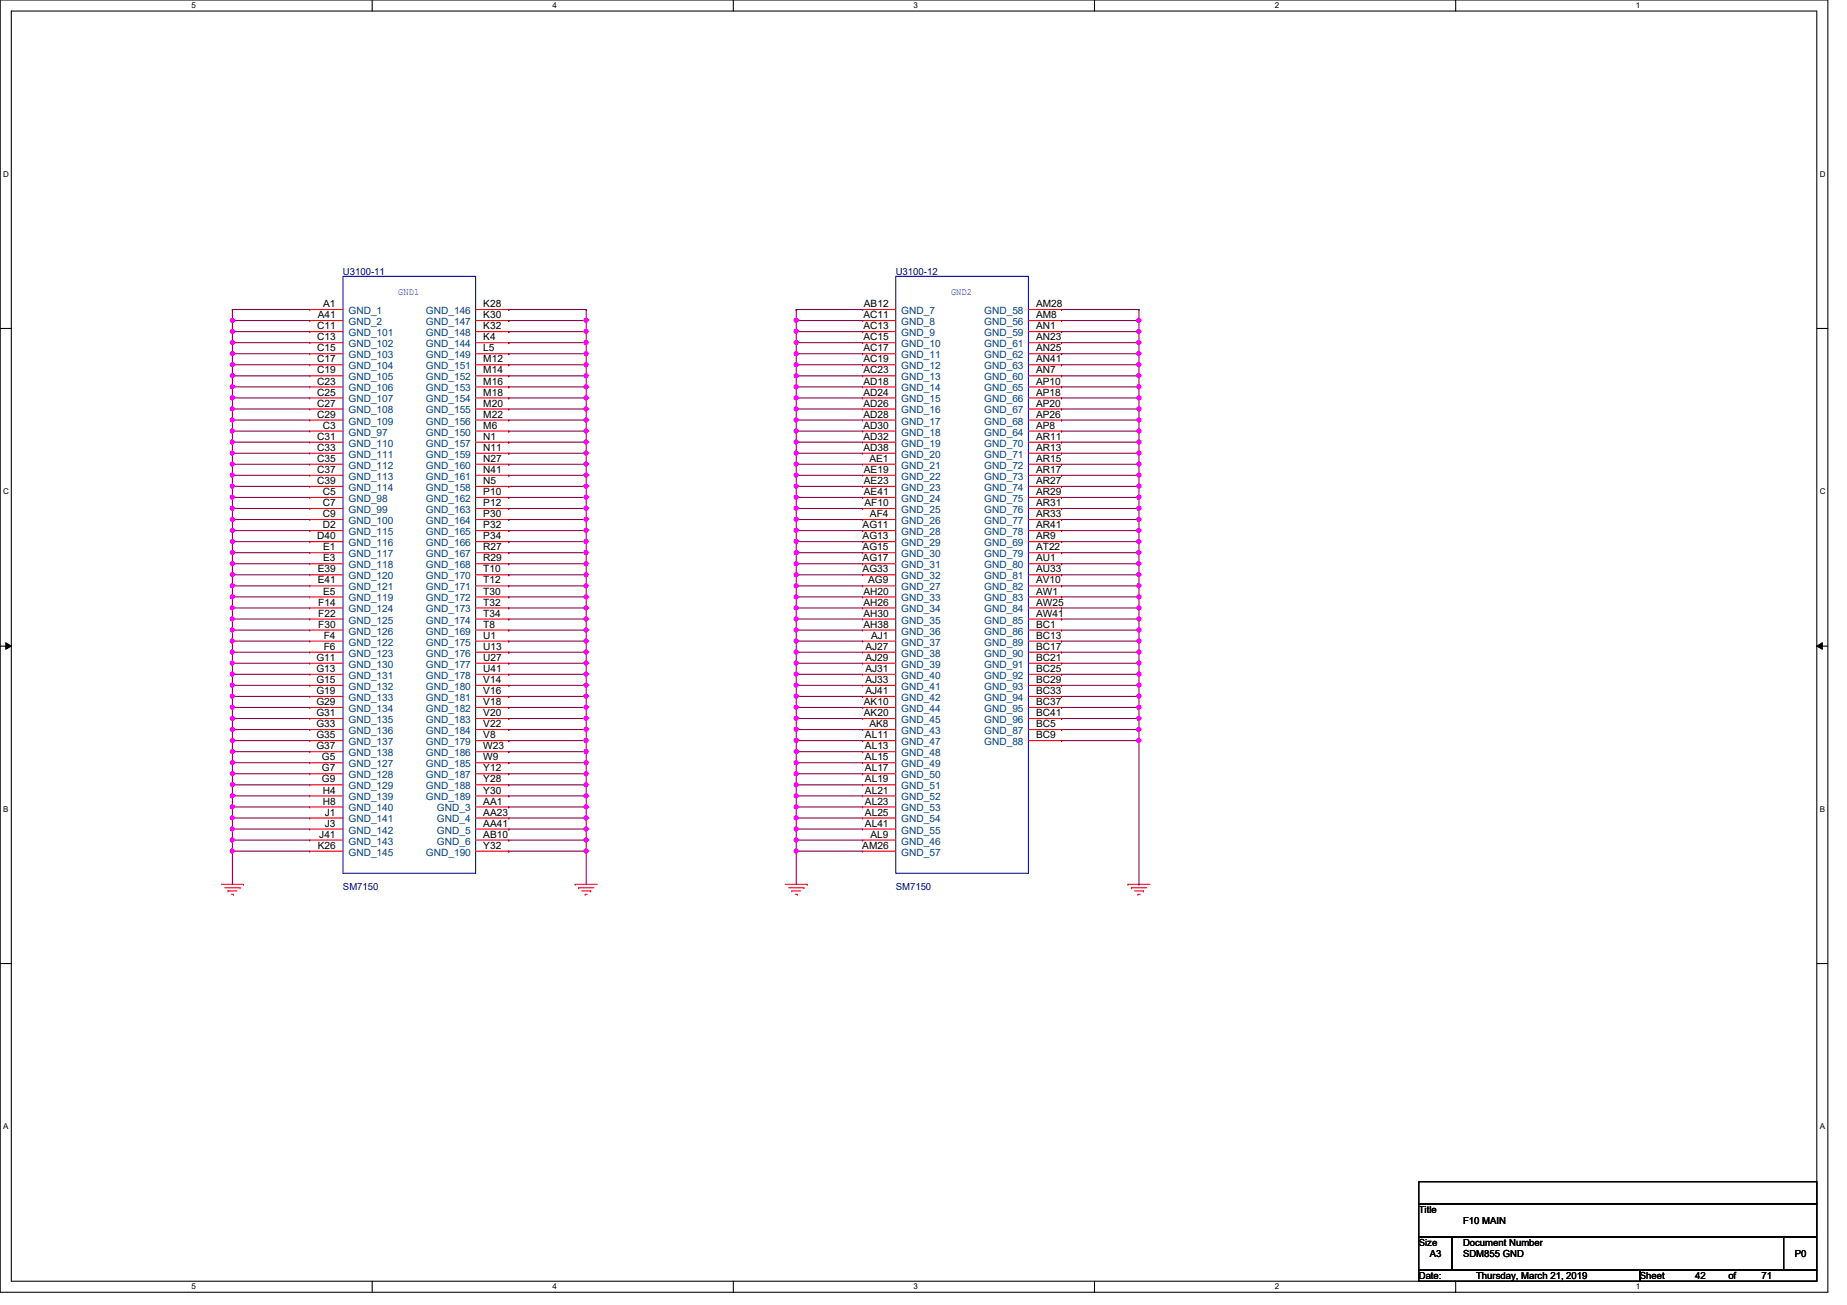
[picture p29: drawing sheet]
<svg xmlns="http://www.w3.org/2000/svg" width="297mm" height="210mm" viewBox="0 0 297 210" stroke-linecap="round" stroke-linejoin="round" font-family="sans-serif">
<defs><g id="words">
<g font-size="1.6" fill="#000080">
<text x="55.2" y="44.3">U3100-11</text>
<text x="144.1" y="44.3">U3100-12</text>
<text x="55.2" y="143.1">SM7150</text>
<text x="144.1" y="143.1">SM7150</text>
</g>
<g font-size="1.6" fill="#00f">
<text x="64" y="47.5">GND1</text>
<text x="152.9" y="47.5">GND2</text>
</g>
<g font-size="1.6">
<text x="51" y="53">C11</text>
<text x="51.1" y="51.2">A41</text>
<text x="52" y="49.4">A1</text>
<text x="77.7" y="49.4">K28</text>
<text x="77.7" y="51.2">K30</text>
<text x="77.7" y="53">K32</text>
<text x="138.9" y="51.2">AC11</text>
<text x="138.9" y="53">AC13</text>
<text x="138.9" y="49.4">AB12</text>
<text x="166.6" y="51.2">AM8</text>
<text x="166.6" y="49.4">AM28</text>
<text x="166.6" y="53">AN1</text>
<text x="51" y="54.7">C13</text>
<text x="51" y="56.5">C15</text>
<text x="51" y="58.3">C17</text>
<text x="77.7" y="54.7">K4</text>
<text x="77.7" y="56.5">L5</text>
<text x="77.7" y="58.3">M12</text>
<text x="138.9" y="54.7">AC15</text>
<text x="138.9" y="56.5">AC17</text>
<text x="138.9" y="58.3">AC19</text>
<text x="166.6" y="54.7">AN23</text>
<text x="166.6" y="56.5">AN25</text>
<text x="166.6" y="58.3">AN41</text>
<text x="51" y="60.1">C19</text>
<text x="51" y="61.8">C23</text>
<text x="51" y="63.6">C25</text>
<text x="51" y="65.4">C27</text>
<text x="77.7" y="60.1">M14</text>
<text x="77.7" y="61.8">M16</text>
<text x="77.7" y="63.6">M18</text>
<text x="77.7" y="65.4">M20</text>
<text x="138.9" y="60.1">AC23</text>
<text x="138.9" y="61.8">AD18</text>
<text x="138.9" y="63.6">AD24</text>
<text x="138.9" y="65.4">AD26</text>
<text x="166.6" y="60.1">AN7</text>
<text x="166.6" y="61.8">AP10</text>
<text x="166.6" y="63.6">AP18</text>
<text x="166.6" y="65.4">AP20</text>
<text x="51" y="67.2">C29</text>
<text x="51" y="70.7">C31</text>
<text x="51.9" y="69">C3</text>
<text x="77.7" y="69">M6</text>
<text x="77.7" y="67.2">M22</text>
<text x="77.7" y="70.7">N1</text>
<text x="138.9" y="67.2">AD28</text>
<text x="138.9" y="69">AD30</text>
<text x="138.9" y="70.7">AD32</text>
<text x="166.6" y="69">AP8</text>
<text x="166.6" y="67.2">AP26</text>
<text x="166.6" y="70.7">AR11</text>
<text x="51" y="72.5">C33</text>
<text x="51" y="74.3">C35</text>
<text x="51" y="76.1">C37</text>
<text x="51" y="77.9">C39</text>
<text x="77.7" y="77.9">N5</text>
<text x="77.7" y="72.5">N11</text>
<text x="77.7" y="74.3">N27</text>
<text x="77.7" y="76.1">N41</text>
<text x="138.9" y="72.5">AD38</text>
<text x="138.9" y="76.1">AE19</text>
<text x="138.9" y="77.9">AE23</text>
<text x="139.8" y="74.3">AE1</text>
<text x="166.6" y="72.5">AR13</text>
<text x="166.6" y="74.3">AR15</text>
<text x="166.6" y="76.1">AR17</text>
<text x="166.6" y="77.9">AR27</text>
<text x="51.9" y="79.6">C5</text>
<text x="51.9" y="81.4">C7</text>
<text x="51.9" y="83.2">C9</text>
<text x="77.7" y="79.6">P10</text>
<text x="77.7" y="81.4">P12</text>
<text x="77.7" y="83.2">P30</text>
<text x="138.9" y="79.6">AE41</text>
<text x="139" y="81.4">AF10</text>
<text x="139.9" y="83.2">AF4</text>
<text x="166.6" y="79.6">AR29</text>
<text x="166.6" y="81.4">AR31</text>
<text x="166.6" y="83.2">AR33</text>
<text x="51" y="86.7">D40</text>
<text x="51.9" y="85">D2</text>
<text x="52" y="88.5">E1</text>
<text x="77.7" y="85">P32</text>
<text x="77.7" y="86.7">P34</text>
<text x="77.7" y="88.5">R27</text>
<text x="138.7" y="85">AG11</text>
<text x="138.7" y="86.7">AG13</text>
<text x="138.7" y="88.5">AG15</text>
<text x="166.6" y="86.7">AR9</text>
<text x="166.6" y="85">AR41</text>
<text x="166.6" y="88.5">AT22</text>
<text x="51.1" y="92.1">E39</text>
<text x="51.1" y="93.9">E41</text>
<text x="52" y="90.3">E3</text>
<text x="52" y="95.6">E5</text>
<text x="77.7" y="90.3">R29</text>
<text x="77.7" y="92.1">T10</text>
<text x="77.7" y="93.9">T12</text>
<text x="77.7" y="95.6">T30</text>
<text x="138.7" y="90.3">AG17</text>
<text x="138.7" y="92.1">AG33</text>
<text x="138.9" y="95.6">AH20</text>
<text x="139.6" y="93.9">AG9</text>
<text x="166.6" y="90.3">AU1</text>
<text x="166.6" y="92.1">AU33</text>
<text x="166.6" y="93.9">AV10</text>
<text x="166.6" y="95.6">AW1</text>
<text x="51.2" y="97.4">F14</text>
<text x="51.2" y="99.2">F22</text>
<text x="51.2" y="101">F30</text>
<text x="77.7" y="101">T8</text>
<text x="77.7" y="97.4">T32</text>
<text x="77.7" y="99.2">T34</text>
<text x="138.9" y="97.4">AH26</text>
<text x="138.9" y="99.2">AH30</text>
<text x="138.9" y="101">AH38</text>
<text x="166.6" y="97.4">AW25</text>
<text x="166.6" y="99.2">AW41</text>
<text x="166.6" y="101">BC1</text>
<text x="50.9" y="106.3">G11</text>
<text x="52.1" y="102.7">F4</text>
<text x="52.1" y="104.5">F6</text>
<text x="77.7" y="102.7">U1</text>
<text x="77.7" y="104.5">U13</text>
<text x="77.7" y="106.3">U27</text>
<text x="139.2" y="104.5">AJ27</text>
<text x="139.2" y="106.3">AJ29</text>
<text x="140.1" y="102.7">AJ1</text>
<text x="166.6" y="102.7">BC13</text>
<text x="166.6" y="104.5">BC17</text>
<text x="166.6" y="106.3">BC21</text>
<text x="50.9" y="108.1">G13</text>
<text x="50.9" y="109.9">G15</text>
<text x="50.9" y="111.6">G19</text>
<text x="50.9" y="113.4">G29</text>
<text x="77.7" y="108.1">U41</text>
<text x="77.7" y="109.9">V14</text>
<text x="77.7" y="111.6">V16</text>
<text x="77.7" y="113.4">V18</text>
<text x="138.9" y="113.4">AK10</text>
<text x="139.2" y="108.1">AJ31</text>
<text x="139.2" y="109.9">AJ33</text>
<text x="139.2" y="111.6">AJ41</text>
<text x="166.6" y="108.1">BC25</text>
<text x="166.6" y="109.9">BC29</text>
<text x="166.6" y="111.6">BC33</text>
<text x="166.6" y="113.4">BC37</text>
<text x="50.9" y="115.2">G31</text>
<text x="50.9" y="117">G33</text>
<text x="50.9" y="118.7">G35</text>
<text x="77.7" y="118.7">V8</text>
<text x="77.7" y="115.2">V20</text>
<text x="77.7" y="117">V22</text>
<text x="138.9" y="115.2">AK20</text>
<text x="139.1" y="118.7">AL11</text>
<text x="139.8" y="117">AK8</text>
<text x="166.6" y="117">BC5</text>
<text x="166.6" y="118.7">BC9</text>
<text x="166.6" y="115.2">BC41</text>
<text x="50.9" y="120.5">G37</text>
<text x="51.8" y="122.3">G5</text>
<text x="51.8" y="124.1">G7</text>
<text x="51.8" y="125.9">G9</text>
<text x="77.7" y="122.3">W9</text>
<text x="77.7" y="120.5">W23</text>
<text x="77.7" y="124.1">Y12</text>
<text x="77.7" y="125.9">Y28</text>
<text x="139.1" y="120.5">AL13</text>
<text x="139.1" y="122.3">AL15</text>
<text x="139.1" y="124.1">AL17</text>
<text x="139.1" y="125.9">AL19</text>
<text x="51.9" y="127.6">H4</text>
<text x="51.9" y="129.4">H8</text>
<text x="52.2" y="131.2">J1</text>
<text x="77.7" y="129.4">AA1</text>
<text x="77.7" y="131.2">AA23</text>
<text x="77.7" y="127.6">Y30</text>
<text x="139.1" y="127.6">AL21</text>
<text x="139.1" y="129.4">AL23</text>
<text x="139.1" y="131.2">AL25</text>
<text x="51.1" y="136.5">K26</text>
<text x="51.3" y="134.7">J41</text>
<text x="52.2" y="133">J3</text>
<text x="77.7" y="133">AA41</text>
<text x="77.7" y="134.7">AB10</text>
<text x="77.7" y="136.5">Y32</text>
<text x="138.7" y="136.5">AM26</text>
<text x="139.1" y="133">AL41</text>
<text x="140" y="134.7">AL9</text>
<text x="228.2" y="195.1">Title</text>
<text x="235.3" y="196.8">F10 MAIN</text>
<text x="228.2" y="200.4">Size</text>
<text x="230" y="202.2">A3</text>
<text x="235.3" y="202.2">SDM855 GND</text>
<text x="235.3" y="200.4">Document Number</text>
<text x="288.6" y="202.2">P0</text>
<text x="228.2" y="205.7">Date:</text>
<text x="237.4" y="205.7">Thursday, March 21, 2019</text>
<text x="263.7" y="205.7">Sheet</text>
<text x="272.6" y="205.7">42</text>
<text x="278" y="205.7">of</text>
<text x="283.3" y="205.7">71</text>
</g>
<g font-size="1.6" fill="#004080">
<text x="56" y="50.5">GND_1</text>
<text x="56" y="52.3">GND_2</text>
<text x="68.5" y="50.5">GND_146</text>
<text x="68.5" y="52.3">GND_147</text>
<text x="144.9" y="50.5">GND_7</text>
<text x="144.9" y="52.3">GND_8</text>
<text x="158.3" y="52.3">GND_56</text>
<text x="158.3" y="50.5">GND_58</text>
<text x="56" y="54.1">GND_101</text>
<text x="56" y="55.8">GND_102</text>
<text x="56" y="57.6">GND_103</text>
<text x="56" y="59.4">GND_104</text>
<text x="68.5" y="55.8">GND_144</text>
<text x="68.5" y="54.1">GND_148</text>
<text x="68.5" y="57.6">GND_149</text>
<text x="68.5" y="59.4">GND_151</text>
<text x="144.9" y="54.1">GND_9</text>
<text x="144.9" y="55.8">GND_10</text>
<text x="144.9" y="57.6">GND_11</text>
<text x="144.9" y="59.4">GND_12</text>
<text x="158.3" y="54.1">GND_59</text>
<text x="158.3" y="55.8">GND_61</text>
<text x="158.3" y="57.6">GND_62</text>
<text x="158.3" y="59.4">GND_63</text>
<text x="56" y="61.2">GND_105</text>
<text x="56" y="62.9">GND_106</text>
<text x="56" y="64.7">GND_107</text>
<text x="68.5" y="61.2">GND_152</text>
<text x="68.5" y="62.9">GND_153</text>
<text x="68.5" y="64.7">GND_154</text>
<text x="144.9" y="61.2">GND_13</text>
<text x="144.9" y="62.9">GND_14</text>
<text x="144.9" y="64.7">GND_15</text>
<text x="158.3" y="61.2">GND_60</text>
<text x="158.3" y="62.9">GND_65</text>
<text x="158.3" y="64.7">GND_66</text>
<text x="56" y="70.1">GND_97</text>
<text x="56" y="66.5">GND_108</text>
<text x="56" y="68.3">GND_109</text>
<text x="56" y="71.8">GND_110</text>
<text x="68.5" y="70.1">GND_150</text>
<text x="68.5" y="66.5">GND_155</text>
<text x="68.5" y="68.3">GND_156</text>
<text x="68.5" y="71.8">GND_157</text>
<text x="144.9" y="66.5">GND_16</text>
<text x="144.9" y="68.3">GND_17</text>
<text x="144.9" y="70.1">GND_18</text>
<text x="144.9" y="71.8">GND_19</text>
<text x="158.3" y="70.1">GND_64</text>
<text x="158.3" y="66.5">GND_67</text>
<text x="158.3" y="68.3">GND_68</text>
<text x="158.3" y="71.8">GND_70</text>
<text x="56" y="73.6">GND_111</text>
<text x="56" y="75.4">GND_112</text>
<text x="56" y="77.2">GND_113</text>
<text x="68.5" y="73.6">GND_159</text>
<text x="68.5" y="75.4">GND_160</text>
<text x="68.5" y="77.2">GND_161</text>
<text x="144.9" y="73.6">GND_20</text>
<text x="144.9" y="75.4">GND_21</text>
<text x="144.9" y="77.2">GND_22</text>
<text x="158.3" y="73.6">GND_71</text>
<text x="158.3" y="75.4">GND_72</text>
<text x="158.3" y="77.2">GND_73</text>
<text x="56" y="80.7">GND_98</text>
<text x="56" y="82.5">GND_99</text>
<text x="56" y="79">GND_114</text>
<text x="68.5" y="79">GND_158</text>
<text x="68.5" y="80.7">GND_162</text>
<text x="68.5" y="82.5">GND_163</text>
<text x="144.9" y="79">GND_23</text>
<text x="144.9" y="80.7">GND_24</text>
<text x="144.9" y="82.5">GND_25</text>
<text x="158.3" y="79">GND_74</text>
<text x="158.3" y="80.7">GND_75</text>
<text x="158.3" y="82.5">GND_76</text>
<text x="56" y="84.3">GND_100</text>
<text x="56" y="86.1">GND_115</text>
<text x="56" y="87.8">GND_116</text>
<text x="56" y="89.6">GND_117</text>
<text x="68.5" y="84.3">GND_164</text>
<text x="68.5" y="86.1">GND_165</text>
<text x="68.5" y="87.8">GND_166</text>
<text x="68.5" y="89.6">GND_167</text>
<text x="144.9" y="84.3">GND_26</text>
<text x="144.9" y="86.1">GND_28</text>
<text x="144.9" y="87.8">GND_29</text>
<text x="144.9" y="89.6">GND_30</text>
<text x="158.3" y="87.8">GND_69</text>
<text x="158.3" y="84.3">GND_77</text>
<text x="158.3" y="86.1">GND_78</text>
<text x="158.3" y="89.6">GND_79</text>
<text x="56" y="91.4">GND_118</text>
<text x="56" y="93.2">GND_120</text>
<text x="56" y="95">GND_121</text>
<text x="68.5" y="91.4">GND_168</text>
<text x="68.5" y="93.2">GND_170</text>
<text x="68.5" y="95">GND_171</text>
<text x="144.9" y="95">GND_27</text>
<text x="144.9" y="91.4">GND_31</text>
<text x="144.9" y="93.2">GND_32</text>
<text x="158.3" y="91.4">GND_80</text>
<text x="158.3" y="93.2">GND_81</text>
<text x="158.3" y="95">GND_82</text>
<text x="56" y="96.7">GND_119</text>
<text x="56" y="98.5">GND_124</text>
<text x="56" y="100.3">GND_125</text>
<text x="68.5" y="96.7">GND_172</text>
<text x="68.5" y="98.5">GND_173</text>
<text x="68.5" y="100.3">GND_174</text>
<text x="144.9" y="96.7">GND_33</text>
<text x="144.9" y="98.5">GND_34</text>
<text x="144.9" y="100.3">GND_35</text>
<text x="158.3" y="96.7">GND_83</text>
<text x="158.3" y="98.5">GND_84</text>
<text x="158.3" y="100.3">GND_85</text>
<text x="56" y="103.8">GND_122</text>
<text x="56" y="105.6">GND_123</text>
<text x="56" y="102.1">GND_126</text>
<text x="56" y="107.4">GND_130</text>
<text x="68.5" y="102.1">GND_169</text>
<text x="68.5" y="103.8">GND_175</text>
<text x="68.5" y="105.6">GND_176</text>
<text x="68.5" y="107.4">GND_177</text>
<text x="144.9" y="102.1">GND_36</text>
<text x="144.9" y="103.8">GND_37</text>
<text x="144.9" y="105.6">GND_38</text>
<text x="144.9" y="107.4">GND_39</text>
<text x="158.3" y="102.1">GND_86</text>
<text x="158.3" y="103.8">GND_89</text>
<text x="158.3" y="105.6">GND_90</text>
<text x="158.3" y="107.4">GND_91</text>
<text x="56" y="109.2">GND_131</text>
<text x="56" y="111">GND_132</text>
<text x="56" y="112.7">GND_133</text>
<text x="68.5" y="109.2">GND_178</text>
<text x="68.5" y="111">GND_180</text>
<text x="68.5" y="112.7">GND_181</text>
<text x="144.9" y="109.2">GND_40</text>
<text x="144.9" y="111">GND_41</text>
<text x="144.9" y="112.7">GND_42</text>
<text x="158.3" y="109.2">GND_92</text>
<text x="158.3" y="111">GND_93</text>
<text x="158.3" y="112.7">GND_94</text>
<text x="56" y="114.5">GND_134</text>
<text x="56" y="116.3">GND_135</text>
<text x="56" y="118.1">GND_136</text>
<text x="56" y="119.8">GND_137</text>
<text x="68.5" y="119.8">GND_179</text>
<text x="68.5" y="114.5">GND_182</text>
<text x="68.5" y="116.3">GND_183</text>
<text x="68.5" y="118.1">GND_184</text>
<text x="144.9" y="118.1">GND_43</text>
<text x="144.9" y="114.5">GND_44</text>
<text x="144.9" y="116.3">GND_45</text>
<text x="144.9" y="119.8">GND_47</text>
<text x="158.3" y="118.1">GND_87</text>
<text x="158.3" y="119.8">GND_88</text>
<text x="158.3" y="114.5">GND_95</text>
<text x="158.3" y="116.3">GND_96</text>
<text x="56" y="123.4">GND_127</text>
<text x="56" y="125.2">GND_128</text>
<text x="56" y="121.6">GND_138</text>
<text x="68.5" y="123.4">GND_185</text>
<text x="68.5" y="121.6">GND_186</text>
<text x="68.5" y="125.2">GND_187</text>
<text x="144.9" y="121.6">GND_48</text>
<text x="144.9" y="123.4">GND_49</text>
<text x="144.9" y="125.2">GND_50</text>
<text x="56" y="127">GND_129</text>
<text x="56" y="128.7">GND_139</text>
<text x="56" y="130.5">GND_140</text>
<text x="68.5" y="127">GND_188</text>
<text x="68.5" y="128.7">GND_189</text>
<text x="70.3" y="130.5">GND_3</text>
<text x="144.9" y="127">GND_51</text>
<text x="144.9" y="128.7">GND_52</text>
<text x="144.9" y="130.5">GND_53</text>
<text x="56" y="132.3">GND_141</text>
<text x="56" y="134.1">GND_142</text>
<text x="56" y="135.8">GND_143</text>
<text x="56" y="137.6">GND_145</text>
<text x="68.5" y="137.6">GND_190</text>
<text x="70.3" y="132.3">GND_4</text>
<text x="70.3" y="134.1">GND_5</text>
<text x="70.3" y="135.8">GND_6</text>
<text x="144.9" y="135.8">GND_46</text>
<text x="144.9" y="132.3">GND_54</text>
<text x="144.9" y="134.1">GND_55</text>
<text x="144.9" y="137.6">GND_57</text>
</g>
<g font-size="1.3">
<text x="30.8" y="1.3">5</text>
<text x="88.9" y="1.3">4</text>
<text x="146.9" y="1.3">3</text>
<text x="205" y="1.3">2</text>
<text x="263.1" y="1.3">1</text>
<text x=".5" y="28.4">D</text>
<text x="292.6" y="28.4">D</text>
<text x=".5" y="79.5">C</text>
<text x="292.6" y="79.5">C</text>
<text x=".5" y="130.6">B</text>
<text x="292.6" y="130.6">B</text>
<text x=".5" y="181.7">A</text>
<text x="292.6" y="181.7">A</text>
<text x="30.8" y="207.4">5</text>
<text x="88.9" y="207.4">4</text>
<text x="146.9" y="207.4">3</text>
<text x="205" y="207.4">2</text>
<text x="263.1" y="207.4">1</text>
</g>
</g></defs>
<path d="M0 0h294v207.9h-294zM1.8 1.8h290.4v204.3h-290.4z" fill="none" stroke="#000" stroke-width=".17"/>
<g fill="#fff">
<path d="M30.8 .2h.7v1.4h-.7z"/>
<path d="M30.8 206.2h.7v1.4h-.7z"/>
</g>
<path d="M59.9 0v1.8M59.9 206.1v1.8" fill="none" stroke="#000" stroke-width=".17"/>
<g fill="#fff">
<path d="M88.9 .2h.6v1.4h-.6z"/>
<path d="M88.9 206.2h.6v1.4h-.6z"/>
</g>
<path d="M117.9 0v1.8M117.9 206.1v1.8" fill="none" stroke="#000" stroke-width=".17"/>
<g fill="#fff">
<path d="M146.9 .2h.7v1.4h-.7z"/>
<path d="M146.9 206.2h.7v1.4h-.7z"/>
</g>
<path d="M176 0v1.8M176 206.1v1.8" fill="none" stroke="#000" stroke-width=".17"/>
<g fill="#fff">
<path d="M205 .2h.7v1.4h-.7z"/>
<path d="M205 206.2h.7v1.4h-.7z"/>
</g>
<path d="M234.1 0v1.8M234.1 206.1v1.8" fill="none" stroke="#000" stroke-width=".17"/>
<g fill="#fff">
<path d="M263.1 .2h.7v1.4h-.7z"/>
<path d="M263.1 206.2h.7v1.4h-.7z"/>
<path d="M.5 27.3h.9v1.4h-.9z"/>
<path d="M292.6 27.3h.9v1.4h-.9z"/>
<path d="M.5 78.4h.9v1.4h-.9z"/>
<path d="M292.6 78.4h.9v1.4h-.9z"/>
</g>
<path d="M0 52.8h1.8M292.2 52.8h1.8" fill="none" stroke="#000" stroke-width=".17"/>
<g fill="#fff">
<path d="M.5 129.5h.8v1.4h-.8z"/>
<path d="M292.6 129.5h.9v1.4h-.9z"/>
</g>
<path d="M0 103.9h1.8M292.2 103.9h1.8" fill="none" stroke="#000" stroke-width=".17"/>
<path d="M.9 103.4l.9 .5-.9 .5zM292.2 103.9l.9-.5v1z" fill="#000"/>
<path d="M.9 103.4l.9 .5-.9 .5zM292.2 103.9l.9-.5v1z" fill="none" stroke="#000" stroke-width=".16"/>
<g fill="#fff">
<path d="M.5 180.5h.8v1.4h-.8z"/>
<path d="M292.6 180.5h.9v1.4h-.9z"/>
</g>
<path d="M0 155h1.8M292.2 155h1.8M228.2 190.1h64v3.5h-64zM228.2 193.6h64v5.4h-64zM228.2 199h5.3v5.3h-5.3zM233.5 199h53.3v5.3h-53.3zM286.8 199h5.4v5.3h-5.4zM228.2 204.3h35.5v1.8h-35.5zM263.7 204.3h28.5v1.8h-28.5z" fill="none" stroke="#000" stroke-width=".17"/>
<g fill="none" stroke="#f00" stroke-width=".17">
<path d="M49.8 49.8h.1M49.8 51.6h.1M49.8 53.3h.1M49.8 55.1h.1M49.8 56.9h.1M49.8 58.7h.1M49.8 49.8h5.4M49.8 51.6h5.4M49.8 53.3h5.4M49.8 55.1h5.4M49.8 56.9h5.4M49.8 58.7h5.4"/>
<path d="M76.5 49.8h5.3M76.5 51.6h5.3M76.5 53.3h5.3M76.5 55.1h5.3M76.5 56.9h5.3M76.5 58.7h5.3M81.8 55.1h.1M81.8 49.8h.1M81.8 51.6h.1M81.8 53.3h.1M81.8 56.9h.1M81.8 58.7h.1"/>
<path d="M138.7 49.8h.1M138.7 51.6h.1M138.7 53.3h.1M138.7 55.1h.1M138.7 56.9h.1M138.7 58.7h.1M138.7 49.8h5.4M138.7 51.6h5.4M138.7 53.3h5.4M138.7 55.1h5.4M138.7 56.9h5.4M138.7 58.7h5.4"/>
<path d="M165.4 49.8h5.3M165.4 51.6h5.3M165.4 53.3h5.3M165.4 55.1h5.3M165.4 56.9h5.3M165.4 58.7h5.3M170.7 51.6h.1M170.7 49.8h.1M170.7 53.3h.1M170.7 55.1h.1M170.7 56.9h.1M170.7 58.7h.1"/>
<path d="M49.8 69.3h.1M49.8 60.5h.1M49.8 62.2h.1M49.8 64h.1M49.8 65.8h.1M49.8 67.6h.1M49.8 71.1h.1M49.8 72.9h.1M49.8 74.7h.1M49.8 76.5h.1M49.8 78.2h.1M49.8 69.3h5.4"/>
<path d="M49.8 60.5h5.4M49.8 62.2h5.4M49.8 64h5.4M49.8 65.8h5.4M49.8 67.6h5.4M49.8 71.1h5.4M49.8 72.9h5.4M49.8 74.7h5.4M49.8 76.5h5.4M49.8 78.2h5.4M76.5 69.3h5.3M76.5 60.5h5.3"/>
<path d="M76.5 62.2h5.3M76.5 64h5.3M76.5 65.8h5.3M76.5 67.6h5.3M76.5 71.1h5.3M76.5 72.9h5.3M76.5 74.7h5.3M76.5 76.5h5.3M76.5 78.2h5.3M81.8 69.3h.1M81.8 60.5h.1M81.8 62.2h.1"/>
<path d="M81.8 64h.1M81.8 65.8h.1M81.8 67.6h.1M81.8 71.1h.1M81.8 78.2h.1M81.8 72.9h.1M81.8 74.7h.1M81.8 76.5h.1M138.7 60.5h.1M138.7 62.2h.1M138.7 64h.1M138.7 65.8h.1"/>
<path d="M138.7 67.6h.1M138.7 69.3h.1M138.7 71.1h.1M138.7 72.9h.1M138.7 74.7h.1M138.7 76.5h.1M138.7 78.2h.1M138.7 69.3h5.4M138.7 60.5h5.4M138.7 62.2h5.4M138.7 64h5.4M138.7 65.8h5.4"/>
<path d="M138.7 67.6h5.4M138.7 71.1h5.4M138.7 72.9h5.4M138.7 74.7h5.4M138.7 76.5h5.4M138.7 78.2h5.4M165.4 69.3h5.3M165.4 60.5h5.3M165.4 62.2h5.3M165.4 64h5.3M165.4 65.8h5.3M165.4 67.6h5.3"/>
<path d="M165.4 71.1h5.3M165.4 72.9h5.3M165.4 74.7h5.3M165.4 76.5h5.3M165.4 78.2h5.3M170.7 60.5h.1M170.7 69.3h.1M170.7 62.2h.1M170.7 64h.1M170.7 65.8h.1M170.7 67.6h.1M170.7 71.1h.1"/>
<path d="M170.7 72.9h.1M170.7 74.7h.1M170.7 76.5h.1M170.7 78.2h.1M49.8 80h.1M49.8 81.8h.1M49.8 83.6h.1M49.8 85.3h.1M49.8 87.1h.1M49.8 88.9h.1M49.8 90.7h.1M49.8 96h.1"/>
<path d="M49.8 92.5h.1M49.8 94.2h.1M49.8 97.8h.1M49.8 99.6h.1M49.8 80h5.4M49.8 81.8h5.4M49.8 83.6h5.4M49.8 85.3h5.4M49.8 87.1h5.4M49.8 88.9h5.4M49.8 90.7h5.4M49.8 96h5.4"/>
<path d="M49.8 92.5h5.4M49.8 94.2h5.4M49.8 97.8h5.4M49.8 99.6h5.4M76.5 80h5.3M76.5 81.8h5.3M76.5 83.6h5.3M76.5 85.3h5.3M76.5 87.1h5.3M76.5 88.9h5.3M76.5 90.7h5.3M76.5 96h5.3"/>
<path d="M76.5 92.5h5.3M76.5 94.2h5.3M76.5 97.8h5.3M76.5 99.6h5.3M81.8 80h.1M81.8 81.8h.1M81.8 83.6h.1M81.8 85.3h.1M81.8 87.1h.1M81.8 88.9h.1M81.8 90.7h.1M81.8 92.5h.1"/>
<path d="M81.8 94.2h.1M81.8 96h.1M81.8 97.8h.1M81.8 99.6h.1M138.7 80h.1M138.7 81.8h.1M138.7 83.6h.1M138.7 94.2h.1M138.7 85.3h.1M138.7 87.1h.1M138.7 88.9h.1M138.7 90.7h.1"/>
<path d="M138.7 92.5h.1M138.7 96h.1M138.7 97.8h.1M138.7 99.6h.1M138.7 80h5.4M138.7 81.8h5.4M138.7 83.6h5.4M138.7 85.3h5.4M138.7 87.1h5.4M138.7 88.9h5.4M138.7 90.7h5.4M138.7 96h5.4"/>
<path d="M138.7 92.5h5.4M138.7 94.2h5.4M138.7 97.8h5.4M138.7 99.6h5.4M165.4 80h5.3M165.4 81.8h5.3M165.4 83.6h5.3M165.4 85.3h5.3M165.4 87.1h5.3M165.4 88.9h5.3M165.4 90.7h5.3M165.4 96h5.3"/>
<path d="M165.4 92.5h5.3M165.4 94.2h5.3M165.4 97.8h5.3M165.4 99.6h5.3M170.7 87.1h.1M170.7 80h.1M170.7 81.8h.1M170.7 83.6h.1M170.7 85.3h.1M170.7 88.9h.1M170.7 90.7h.1M170.7 92.5h.1"/>
<path d="M170.7 94.2h.1M170.7 96h.1M170.7 97.8h.1M170.7 99.6h.1M49.8 103.1h.1M49.8 104.9h.1M49.8 101.3h.1M49.8 106.7h.1M49.8 108.5h.1M49.8 110.2h.1M49.8 112h.1M49.8 113.8h.1"/>
<path d="M49.8 115.6h.1M49.8 117.3h.1M49.8 119.1h.1M49.8 103.1h5.4M49.8 104.9h5.4M49.8 101.3h5.4M49.8 106.7h5.4M49.8 108.5h5.4M49.8 110.2h5.4M49.8 112h5.4M49.8 113.8h5.4M49.8 115.6h5.4"/>
<path d="M49.8 117.3h5.4M49.8 119.1h5.4M76.5 103.1h5.3M76.5 104.9h5.3M76.5 101.3h5.3M76.5 106.7h5.3M76.5 108.5h5.3M76.5 110.2h5.3M76.5 112h5.3M76.5 113.8h5.3M76.5 115.6h5.3M76.5 117.3h5.3"/>
<path d="M76.5 119.1h5.3M81.8 101.3h.1M81.8 103.1h.1M81.8 104.9h.1M81.8 106.7h.1M81.8 108.5h.1M81.8 119.1h.1M81.8 110.2h.1M81.8 112h.1M81.8 113.8h.1M81.8 115.6h.1M81.8 117.3h.1"/>
<path d="M138.7 101.3h.1M138.7 103.1h.1M138.7 104.9h.1M138.7 106.7h.1M138.7 108.5h.1M138.7 110.2h.1M138.7 112h.1M138.7 117.3h.1M138.7 113.8h.1M138.7 115.6h.1M138.7 119.1h.1M138.7 103.1h5.4"/>
<path d="M138.7 104.9h5.4M138.7 101.3h5.4M138.7 106.7h5.4M138.7 108.5h5.4M138.7 110.2h5.4M138.7 112h5.4M138.7 113.8h5.4M138.7 115.6h5.4M138.7 117.3h5.4M138.7 119.1h5.4M165.4 103.1h5.3M165.4 104.9h5.3"/>
<path d="M165.4 101.3h5.3M165.4 106.7h5.3M165.4 108.5h5.3M165.4 110.2h5.3M165.4 112h5.3M165.4 113.8h5.3M165.4 115.6h5.3M165.4 117.3h5.3M165.4 119.1h5.3M170.7 101.3h.1M170.7 117.3h.1M170.7 119.1h.1"/>
<path d="M170.7 103.1h.1M170.7 104.9h.1M170.7 106.7h.1M170.7 108.5h.1M170.7 110.2h.1M170.7 112h.1M170.7 113.8h.1M170.7 115.6h.1M49.8 122.7h.1M49.8 124.5h.1M49.8 126.2h.1M49.8 120.9h.1"/>
<path d="M49.8 128h.1M49.8 129.8h.1M49.8 131.6h.1M49.8 133.3h.1M49.8 135.1h.1M49.8 136.9h.1M49.8 129.8h5.4M49.8 131.6h5.4M49.8 133.3h5.4M49.8 135.1h5.4M49.8 122.7h5.4M49.8 124.5h5.4"/>
<path d="M49.8 126.2h5.4M49.8 120.9h5.4M49.8 128h5.4M49.8 136.9h5.4M76.5 129.8h5.3M76.5 131.6h5.3M76.5 133.3h5.3M76.5 135.1h5.3M76.5 122.7h5.3M76.5 124.5h5.3M76.5 126.2h5.3M76.5 120.9h5.3"/>
<path d="M76.5 128h5.3M76.5 136.9h5.3M81.8 129.8h.1M81.8 131.6h.1M81.8 133.3h.1M81.8 135.1h.1M81.8 122.7h.1M81.8 120.9h.1M81.8 124.5h.1M81.8 126.2h.1M81.8 128h.1M81.8 136.9h.1"/>
<path d="M138.7 135.1h.1M138.7 120.9h.1M138.7 122.7h.1M138.7 124.5h.1M138.7 126.2h.1M138.7 128h.1M138.7 129.8h.1M138.7 131.6h.1M138.7 133.3h.1M138.7 136.9h.1M138.7 129.8h5.4M138.7 131.6h5.4"/>
<path d="M138.7 133.3h5.4M138.7 135.1h5.4M138.7 122.7h5.4M138.7 124.5h5.4M138.7 126.2h5.4M138.7 120.9h5.4M138.7 128h5.4M138.7 136.9h5.4M35.6 142.2h3.6M36.1 142.8h2.5M36.7 143.3h.1M36.7 143.3h1.4"/>
<path d="M37.2 143.8h.3M37.5 143.8h.1M38.6 142.8h.1M39.2 142.2h.1M92.5 142.2h.1M92.5 142.2h3.6M93 142.8h.1M93 142.8h2.5M93.6 143.3h1.4M94.1 143.8h.1M94.1 143.8h.3M95 143.3h.1"/>
<path d="M126.3 142.2h3.5M126.8 142.8h2.5M127.3 143.3h.1M127.3 143.3h1.5M127.9 143.8h.3M128.2 143.8h.1M129.3 142.8h.1M129.8 142.2h.1M181.4 142.2h.1M181.4 142.2h3.6M181.9 142.8h.1M181.9 142.8h2.5"/>
<path d="M182.5 143.3h1.4M183 143.8h.1M183 143.8h.3M183.9 143.3h.1"/>
</g>
<path d="M55.2 44.4h21.3v96.1h-21.3zM144.1 44.4h21.3v96.1h-21.3z" fill="none" stroke="#00f" stroke-width=".17"/>
<path d="M81.8 49.8h.1M81.8 51.6h.1M81.8 49.8h12.5M94.3 49.8h.1M94.3 49.8v1.8h-12.5" fill="none" stroke="#800040" stroke-width=".17"/>
<circle cx="94.2" cy="51.5" r=".32" fill="#f0f"/>
<circle cx="94.2" cy="51.5" r=".32" fill="none" stroke="#f0f" stroke-width=".17"/>
<path d="M81.8 53.3h.1M81.8 53.3h12.5M94.3 51.6h.1M94.3 53.3h.1M94.3 51.6v3.5" fill="none" stroke="#800040" stroke-width=".17"/>
<circle cx="94.2" cy="55.1" r=".32" fill="#f0f"/>
<circle cx="94.2" cy="55.1" r=".32" fill="none" stroke="#f0f" stroke-width=".17"/>
<circle cx="94.2" cy="53.3" r=".32" fill="#f0f"/>
<circle cx="94.2" cy="53.3" r=".32" fill="none" stroke="#f0f" stroke-width=".17"/>
<path d="M81.8 55.1h.1M81.8 56.9h.1M81.8 55.1h12.5M94.3 55.1h.1M94.3 55.1v1.8h-12.5" fill="none" stroke="#800040" stroke-width=".17"/>
<circle cx="94.2" cy="56.9" r=".32" fill="#f0f"/>
<circle cx="94.2" cy="56.9" r=".32" fill="none" stroke="#f0f" stroke-width=".17"/>
<path d="M81.8 58.7h.1M81.8 58.7h12.5" fill="none" stroke="#800040" stroke-width=".17"/>
<circle cx="94.2" cy="58.6" r=".32" fill="#f0f"/>
<circle cx="94.2" cy="58.6" r=".32" fill="none" stroke="#f0f" stroke-width=".17"/>
<path d="M81.8 60.5h.1M81.8 60.5h12.5" fill="none" stroke="#800040" stroke-width=".17"/>
<circle cx="94.2" cy="60.4" r=".32" fill="#f0f"/>
<circle cx="94.2" cy="60.4" r=".32" fill="none" stroke="#f0f" stroke-width=".17"/>
<path d="M81.8 62.2h.1M81.8 62.2h12.5" fill="none" stroke="#800040" stroke-width=".17"/>
<circle cx="94.2" cy="62.2" r=".32" fill="#f0f"/>
<circle cx="94.2" cy="62.2" r=".32" fill="none" stroke="#f0f" stroke-width=".17"/>
<path d="M94.3 56.9h.1M94.3 58.7h.1M94.3 56.9v7.1h-12.5M81.8 64h.1M94.3 60.5h.1M94.3 62.2h.1" fill="none" stroke="#800040" stroke-width=".17"/>
<circle cx="94.2" cy="64" r=".32" fill="#f0f"/>
<circle cx="94.2" cy="64" r=".32" fill="none" stroke="#f0f" stroke-width=".17"/>
<path d="M81.8 65.8h.1M81.8 65.8h12.5" fill="none" stroke="#800040" stroke-width=".17"/>
<circle cx="94.2" cy="65.8" r=".32" fill="#f0f"/>
<circle cx="94.2" cy="65.8" r=".32" fill="none" stroke="#f0f" stroke-width=".17"/>
<path d="M81.8 67.6h.1M81.8 69.3h.1M81.8 67.6h12.5M81.8 69.3h12.5" fill="none" stroke="#800040" stroke-width=".17"/>
<circle cx="94.2" cy="69.3" r=".32" fill="#f0f"/>
<circle cx="94.2" cy="69.3" r=".32" fill="none" stroke="#f0f" stroke-width=".17"/>
<path d="M81.8 71.1h.1M81.8 71.1h12.5" fill="none" stroke="#800040" stroke-width=".17"/>
<circle cx="94.2" cy="71.1" r=".32" fill="#f0f"/>
<circle cx="94.2" cy="71.1" r=".32" fill="none" stroke="#f0f" stroke-width=".17"/>
<path d="M81.8 72.9h.1M81.8 72.9h12.5" fill="none" stroke="#800040" stroke-width=".17"/>
<circle cx="94.2" cy="72.9" r=".32" fill="#f0f"/>
<circle cx="94.2" cy="72.9" r=".32" fill="none" stroke="#f0f" stroke-width=".17"/>
<path d="M81.8 74.7h.1M81.8 74.7h12.5" fill="none" stroke="#800040" stroke-width=".17"/>
<circle cx="94.2" cy="74.6" r=".32" fill="#f0f"/>
<circle cx="94.2" cy="74.6" r=".32" fill="none" stroke="#f0f" stroke-width=".17"/>
<path d="M81.8 76.5h.1M81.8 76.5h12.5" fill="none" stroke="#800040" stroke-width=".17"/>
<circle cx="94.2" cy="76.4" r=".32" fill="#f0f"/>
<circle cx="94.2" cy="76.4" r=".32" fill="none" stroke="#f0f" stroke-width=".17"/>
<path d="M94.3 64h.1M94.3 65.8h.1M94.3 64v3.6" fill="none" stroke="#800040" stroke-width=".17"/>
<circle cx="94.2" cy="67.5" r=".32" fill="#f0f"/>
<circle cx="94.2" cy="67.5" r=".32" fill="none" stroke="#f0f" stroke-width=".17"/>
<path d="M81.8 78.2h.1M94.3 67.6h.1M94.3 69.3h.1M94.3 71.1h.1M94.3 72.9h.1M94.3 74.7h.1M94.3 76.5h.1M94.3 67.6v10.6h-12.5M81.8 80h.1M81.8 81.8h.1M81.8 80h12.5M81.8 81.8h12.5" fill="none" stroke="#800040" stroke-width=".17"/>
<circle cx="94.2" cy="81.8" r=".32" fill="#f0f"/>
<circle cx="94.2" cy="81.8" r=".32" fill="none" stroke="#f0f" stroke-width=".17"/>
<path d="M81.8 83.6h.1M81.8 83.6h12.5" fill="none" stroke="#800040" stroke-width=".17"/>
<circle cx="94.2" cy="83.5" r=".32" fill="#f0f"/>
<circle cx="94.2" cy="83.5" r=".32" fill="none" stroke="#f0f" stroke-width=".17"/>
<path d="M81.8 85.3h.1M81.8 85.3h12.5" fill="none" stroke="#800040" stroke-width=".17"/>
<circle cx="94.2" cy="85.3" r=".32" fill="#f0f"/>
<circle cx="94.2" cy="85.3" r=".32" fill="none" stroke="#f0f" stroke-width=".17"/>
<path d="M81.8 87.1h.1M81.8 87.1h12.5" fill="none" stroke="#800040" stroke-width=".17"/>
<circle cx="94.2" cy="87.1" r=".32" fill="#f0f"/>
<circle cx="94.2" cy="87.1" r=".32" fill="none" stroke="#f0f" stroke-width=".17"/>
<path d="M81.8 88.9h.1M81.8 88.9h12.5" fill="none" stroke="#800040" stroke-width=".17"/>
<circle cx="94.2" cy="88.9" r=".32" fill="#f0f"/>
<circle cx="94.2" cy="88.9" r=".32" fill="none" stroke="#f0f" stroke-width=".17"/>
<path d="M81.8 90.7h.1M81.8 90.7h12.5" fill="none" stroke="#800040" stroke-width=".17"/>
<circle cx="94.2" cy="90.7" r=".32" fill="#f0f"/>
<circle cx="94.2" cy="90.7" r=".32" fill="none" stroke="#f0f" stroke-width=".17"/>
<path d="M81.8 92.5h.1M81.8 94.2h.1M81.8 96h.1M81.8 92.5h12.5M81.8 94.2h12.5M81.8 96h12.5" fill="none" stroke="#800040" stroke-width=".17"/>
<circle cx="94.2" cy="96" r=".32" fill="#f0f"/>
<circle cx="94.2" cy="96" r=".32" fill="none" stroke="#f0f" stroke-width=".17"/>
<path d="M81.8 97.8h.1M81.8 97.8h12.5" fill="none" stroke="#800040" stroke-width=".17"/>
<circle cx="94.2" cy="97.8" r=".32" fill="#f0f"/>
<circle cx="94.2" cy="97.8" r=".32" fill="none" stroke="#f0f" stroke-width=".17"/>
<path d="M81.8 99.6h.1M81.8 99.6h12.5" fill="none" stroke="#800040" stroke-width=".17"/>
<circle cx="94.2" cy="99.5" r=".32" fill="#f0f"/>
<circle cx="94.2" cy="99.5" r=".32" fill="none" stroke="#f0f" stroke-width=".17"/>
<path d="M81.8 101.3h.1M81.8 101.3h12.5" fill="none" stroke="#800040" stroke-width=".17"/>
<circle cx="94.2" cy="101.3" r=".32" fill="#f0f"/>
<circle cx="94.2" cy="101.3" r=".32" fill="none" stroke="#f0f" stroke-width=".17"/>
<path d="M81.8 103.1h.1M81.8 103.1h12.5" fill="none" stroke="#800040" stroke-width=".17"/>
<circle cx="94.2" cy="103.1" r=".32" fill="#f0f"/>
<circle cx="94.2" cy="103.1" r=".32" fill="none" stroke="#f0f" stroke-width=".17"/>
<path d="M94.3 78.2h.1M94.3 78.2v1.8M81.8 104.9h.1M81.8 104.9h12.5" fill="none" stroke="#800040" stroke-width=".17"/>
<circle cx="94.2" cy="80" r=".32" fill="#f0f"/>
<circle cx="94.2" cy="80" r=".32" fill="none" stroke="#f0f" stroke-width=".17"/>
<circle cx="94.2" cy="78.2" r=".32" fill="#f0f"/>
<circle cx="94.2" cy="78.2" r=".32" fill="none" stroke="#f0f" stroke-width=".17"/>
<path d="M94.3 80h.1M94.3 81.8h.1M94.3 83.6h.1M94.3 85.3h.1M94.3 87.1h.1M94.3 88.9h.1M94.3 90.7h.1M94.3 92.5h.1M94.3 80v14.2" fill="none" stroke="#800040" stroke-width=".17"/>
<circle cx="94.2" cy="94.2" r=".32" fill="#f0f"/>
<circle cx="94.2" cy="94.2" r=".32" fill="none" stroke="#f0f" stroke-width=".17"/>
<circle cx="94.2" cy="92.4" r=".32" fill="#f0f"/>
<circle cx="94.2" cy="92.4" r=".32" fill="none" stroke="#f0f" stroke-width=".17"/>
<path d="M94.3 94.2h.1M94.3 96h.1M94.3 97.8h.1M94.3 99.6h.1M94.3 94.2v12.5M94.3 101.3h.1M94.3 103.1h.1M94.3 104.9h.1" fill="none" stroke="#800040" stroke-width=".17"/>
<circle cx="94.2" cy="106.7" r=".32" fill="#f0f"/>
<circle cx="94.2" cy="106.7" r=".32" fill="none" stroke="#f0f" stroke-width=".17"/>
<circle cx="94.2" cy="104.9" r=".32" fill="#f0f"/>
<circle cx="94.2" cy="104.9" r=".32" fill="none" stroke="#f0f" stroke-width=".17"/>
<path d="M81.8 106.7h.1M81.8 108.5h.1M81.8 106.7h12.5M81.8 108.5h12.5" fill="none" stroke="#800040" stroke-width=".17"/>
<circle cx="94.2" cy="108.4" r=".32" fill="#f0f"/>
<circle cx="94.2" cy="108.4" r=".32" fill="none" stroke="#f0f" stroke-width=".17"/>
<path d="M81.8 110.2h.1M81.8 110.2h12.5" fill="none" stroke="#800040" stroke-width=".17"/>
<circle cx="94.2" cy="110.2" r=".32" fill="#f0f"/>
<circle cx="94.2" cy="110.2" r=".32" fill="none" stroke="#f0f" stroke-width=".17"/>
<path d="M81.8 112h.1M81.8 112h12.5" fill="none" stroke="#800040" stroke-width=".17"/>
<circle cx="94.2" cy="112" r=".32" fill="#f0f"/>
<circle cx="94.2" cy="112" r=".32" fill="none" stroke="#f0f" stroke-width=".17"/>
<path d="M81.8 113.8h.1M81.8 113.8h12.5" fill="none" stroke="#800040" stroke-width=".17"/>
<circle cx="94.2" cy="113.8" r=".32" fill="#f0f"/>
<circle cx="94.2" cy="113.8" r=".32" fill="none" stroke="#f0f" stroke-width=".17"/>
<path d="M81.8 115.6h.1M81.8 115.6h12.5" fill="none" stroke="#800040" stroke-width=".17"/>
<circle cx="94.2" cy="115.5" r=".32" fill="#f0f"/>
<circle cx="94.2" cy="115.5" r=".32" fill="none" stroke="#f0f" stroke-width=".17"/>
<path d="M81.8 117.3h.1M81.8 117.3h12.5" fill="none" stroke="#800040" stroke-width=".17"/>
<circle cx="94.2" cy="117.3" r=".32" fill="#f0f"/>
<circle cx="94.2" cy="117.3" r=".32" fill="none" stroke="#f0f" stroke-width=".17"/>
<path d="M81.8 119.1h.1M81.8 119.1h12.5" fill="none" stroke="#800040" stroke-width=".17"/>
<circle cx="94.2" cy="119.1" r=".32" fill="#f0f"/>
<circle cx="94.2" cy="119.1" r=".32" fill="none" stroke="#f0f" stroke-width=".17"/>
<path d="M81.8 120.9h.1M81.8 120.9h12.5" fill="none" stroke="#800040" stroke-width=".17"/>
<circle cx="94.2" cy="120.9" r=".32" fill="#f0f"/>
<circle cx="94.2" cy="120.9" r=".32" fill="none" stroke="#f0f" stroke-width=".17"/>
<path d="M81.8 122.7h.1M81.8 122.7h12.5" fill="none" stroke="#800040" stroke-width=".17"/>
<circle cx="94.2" cy="122.7" r=".32" fill="#f0f"/>
<circle cx="94.2" cy="122.7" r=".32" fill="none" stroke="#f0f" stroke-width=".17"/>
<path d="M81.8 124.5h.1M81.8 124.5h12.5" fill="none" stroke="#800040" stroke-width=".17"/>
<circle cx="94.2" cy="124.4" r=".32" fill="#f0f"/>
<circle cx="94.2" cy="124.4" r=".32" fill="none" stroke="#f0f" stroke-width=".17"/>
<path d="M81.8 126.2h.1M81.8 126.2h12.5" fill="none" stroke="#800040" stroke-width=".17"/>
<circle cx="94.2" cy="126.2" r=".32" fill="#f0f"/>
<circle cx="94.2" cy="126.2" r=".32" fill="none" stroke="#f0f" stroke-width=".17"/>
<path d="M81.8 128h.1M81.8 128h12.5" fill="none" stroke="#800040" stroke-width=".17"/>
<circle cx="94.2" cy="128" r=".32" fill="#f0f"/>
<circle cx="94.2" cy="128" r=".32" fill="none" stroke="#f0f" stroke-width=".17"/>
<path d="M81.8 129.8h.1M81.8 131.6h.1M81.8 133.3h.1M81.8 129.8h12.5M81.8 131.6h12.5M81.8 133.3h12.5" fill="none" stroke="#800040" stroke-width=".17"/>
<circle cx="94.2" cy="133.3" r=".32" fill="#f0f"/>
<circle cx="94.2" cy="133.3" r=".32" fill="none" stroke="#f0f" stroke-width=".17"/>
<g fill="none" stroke="#800040" stroke-width=".17">
<path d="M94.3 106.7h.1M94.3 108.5h.1M94.3 110.2h.1M94.3 112h.1M94.3 113.8h.1M94.3 115.6h.1M94.3 117.3h.1M94.3 119.1h.1M94.3 106.7v24.9M94.3 120.9h.1M94.3 122.7h.1M94.3 124.5h.1"/>
<path d="M94.3 126.2h.1M94.3 128h.1M94.3 129.8h.1"/>
</g>
<circle cx="94.2" cy="131.5" r=".32" fill="#f0f"/>
<circle cx="94.2" cy="131.5" r=".32" fill="none" stroke="#f0f" stroke-width=".17"/>
<circle cx="94.2" cy="129.8" r=".32" fill="#f0f"/>
<circle cx="94.2" cy="129.8" r=".32" fill="none" stroke="#f0f" stroke-width=".17"/>
<path d="M81.8 135.1h.1M94.3 131.6h.1M94.3 133.3h.1M94.3 131.6v3.5h-12.5" fill="none" stroke="#800040" stroke-width=".17"/>
<circle cx="94.2" cy="135.1" r=".32" fill="#f0f"/>
<circle cx="94.2" cy="135.1" r=".32" fill="none" stroke="#f0f" stroke-width=".17"/>
<path d="M81.8 136.9h.1M81.8 136.9h12.5" fill="none" stroke="#800040" stroke-width=".17"/>
<circle cx="94.2" cy="136.9" r=".32" fill="#f0f"/>
<circle cx="94.2" cy="136.9" r=".32" fill="none" stroke="#f0f" stroke-width=".17"/>
<path d="M37.4 49.8h.1M37.4 51.6h.1M37.4 49.8v1.8M37.4 49.8h12.4M37.4 51.6h12.4M94.3 135.1h.1M94.3 136.9h.1M94.3 135.1v7.1" fill="none" stroke="#800040" stroke-width=".17"/>
<circle cx="37.4" cy="51.5" r=".32" fill="#f0f"/>
<circle cx="37.4" cy="51.5" r=".32" fill="none" stroke="#f0f" stroke-width=".17"/>
<path d="M37.4 51.6h.1M37.4 53.3h.1M37.4 51.6v3.5M37.4 53.3h12.4" fill="none" stroke="#800040" stroke-width=".17"/>
<circle cx="37.4" cy="55.1" r=".32" fill="#f0f"/>
<circle cx="37.4" cy="55.1" r=".32" fill="none" stroke="#f0f" stroke-width=".17"/>
<circle cx="37.4" cy="53.3" r=".32" fill="#f0f"/>
<circle cx="37.4" cy="53.3" r=".32" fill="none" stroke="#f0f" stroke-width=".17"/>
<path d="M37.4 55.1h.1M37.4 56.9h.1M37.4 55.1h12.4M37.4 55.1v1.8M37.4 56.9h12.4" fill="none" stroke="#800040" stroke-width=".17"/>
<circle cx="37.4" cy="56.9" r=".32" fill="#f0f"/>
<circle cx="37.4" cy="56.9" r=".32" fill="none" stroke="#f0f" stroke-width=".17"/>
<path d="M37.4 58.7h.1M37.4 58.7h12.4" fill="none" stroke="#800040" stroke-width=".17"/>
<circle cx="37.4" cy="58.6" r=".32" fill="#f0f"/>
<circle cx="37.4" cy="58.6" r=".32" fill="none" stroke="#f0f" stroke-width=".17"/>
<path d="M37.4 60.5h.1M37.4 60.5h12.4" fill="none" stroke="#800040" stroke-width=".17"/>
<circle cx="37.4" cy="60.4" r=".32" fill="#f0f"/>
<circle cx="37.4" cy="60.4" r=".32" fill="none" stroke="#f0f" stroke-width=".17"/>
<path d="M37.4 62.2h.1M37.4 62.2h12.4" fill="none" stroke="#800040" stroke-width=".17"/>
<circle cx="37.4" cy="62.2" r=".32" fill="#f0f"/>
<circle cx="37.4" cy="62.2" r=".32" fill="none" stroke="#f0f" stroke-width=".17"/>
<path d="M37.4 56.9h.1M37.4 58.7h.1M37.4 56.9v7.1M37.4 60.5h.1M37.4 62.2h.1M37.4 64h.1M37.4 64h12.4" fill="none" stroke="#800040" stroke-width=".17"/>
<circle cx="37.4" cy="64" r=".32" fill="#f0f"/>
<circle cx="37.4" cy="64" r=".32" fill="none" stroke="#f0f" stroke-width=".17"/>
<path d="M37.4 65.8h.1M37.4 65.8h12.4" fill="none" stroke="#800040" stroke-width=".17"/>
<circle cx="37.4" cy="65.8" r=".32" fill="#f0f"/>
<circle cx="37.4" cy="65.8" r=".32" fill="none" stroke="#f0f" stroke-width=".17"/>
<path d="M37.4 67.6h.1M37.4 67.6h12.4" fill="none" stroke="#800040" stroke-width=".17"/>
<circle cx="37.4" cy="67.5" r=".32" fill="#f0f"/>
<circle cx="37.4" cy="67.5" r=".32" fill="none" stroke="#f0f" stroke-width=".17"/>
<path d="M37.4 69.3h.1M37.4 69.3h12.4" fill="none" stroke="#800040" stroke-width=".17"/>
<circle cx="37.4" cy="69.3" r=".32" fill="#f0f"/>
<circle cx="37.4" cy="69.3" r=".32" fill="none" stroke="#f0f" stroke-width=".17"/>
<path d="M37.4 71.1h.1M37.4 71.1h12.4" fill="none" stroke="#800040" stroke-width=".17"/>
<circle cx="37.4" cy="71.1" r=".32" fill="#f0f"/>
<circle cx="37.4" cy="71.1" r=".32" fill="none" stroke="#f0f" stroke-width=".17"/>
<path d="M37.4 72.9h.1M37.4 72.9h12.4" fill="none" stroke="#800040" stroke-width=".17"/>
<circle cx="37.4" cy="72.9" r=".32" fill="#f0f"/>
<circle cx="37.4" cy="72.9" r=".32" fill="none" stroke="#f0f" stroke-width=".17"/>
<path d="M37.4 74.7h.1M37.4 74.7h12.4" fill="none" stroke="#800040" stroke-width=".17"/>
<circle cx="37.4" cy="74.6" r=".32" fill="#f0f"/>
<circle cx="37.4" cy="74.6" r=".32" fill="none" stroke="#f0f" stroke-width=".17"/>
<path d="M37.4 76.5h.1M37.4 76.5h12.4" fill="none" stroke="#800040" stroke-width=".17"/>
<circle cx="37.4" cy="76.4" r=".32" fill="#f0f"/>
<circle cx="37.4" cy="76.4" r=".32" fill="none" stroke="#f0f" stroke-width=".17"/>
<path d="M37.4 64h.1M37.4 65.8h.1M37.4 67.6h.1M37.4 69.3h.1M37.4 71.1h.1M37.4 72.9h.1M37.4 74.7h.1M37.4 76.5h.1M37.4 78.2h.1M37.4 64v14.2M37.4 78.2h12.4" fill="none" stroke="#800040" stroke-width=".17"/>
<circle cx="37.4" cy="78.2" r=".32" fill="#f0f"/>
<circle cx="37.4" cy="78.2" r=".32" fill="none" stroke="#f0f" stroke-width=".17"/>
<path d="M37.4 80h.1M37.4 81.8h.1M37.4 80h12.4M37.4 81.8h12.4" fill="none" stroke="#800040" stroke-width=".17"/>
<circle cx="37.4" cy="81.8" r=".32" fill="#f0f"/>
<circle cx="37.4" cy="81.8" r=".32" fill="none" stroke="#f0f" stroke-width=".17"/>
<path d="M37.4 83.6h.1M37.4 83.6h12.4" fill="none" stroke="#800040" stroke-width=".17"/>
<circle cx="37.4" cy="83.5" r=".32" fill="#f0f"/>
<circle cx="37.4" cy="83.5" r=".32" fill="none" stroke="#f0f" stroke-width=".17"/>
<path d="M37.4 85.3h.1M37.4 85.3h12.4" fill="none" stroke="#800040" stroke-width=".17"/>
<circle cx="37.4" cy="85.3" r=".32" fill="#f0f"/>
<circle cx="37.4" cy="85.3" r=".32" fill="none" stroke="#f0f" stroke-width=".17"/>
<path d="M37.4 87.1h.1M37.4 87.1h12.4" fill="none" stroke="#800040" stroke-width=".17"/>
<circle cx="37.4" cy="87.1" r=".32" fill="#f0f"/>
<circle cx="37.4" cy="87.1" r=".32" fill="none" stroke="#f0f" stroke-width=".17"/>
<path d="M37.4 88.9h.1M37.4 88.9h12.4" fill="none" stroke="#800040" stroke-width=".17"/>
<circle cx="37.4" cy="88.9" r=".32" fill="#f0f"/>
<circle cx="37.4" cy="88.9" r=".32" fill="none" stroke="#f0f" stroke-width=".17"/>
<path d="M37.4 90.7h.1M37.4 90.7h12.4" fill="none" stroke="#800040" stroke-width=".17"/>
<circle cx="37.4" cy="90.7" r=".32" fill="#f0f"/>
<circle cx="37.4" cy="90.7" r=".32" fill="none" stroke="#f0f" stroke-width=".17"/>
<path d="M37.4 92.5h.1M37.4 92.5h12.4" fill="none" stroke="#800040" stroke-width=".17"/>
<circle cx="37.4" cy="92.4" r=".32" fill="#f0f"/>
<circle cx="37.4" cy="92.4" r=".32" fill="none" stroke="#f0f" stroke-width=".17"/>
<path d="M37.4 94.2h.1M37.4 94.2h12.4" fill="none" stroke="#800040" stroke-width=".17"/>
<circle cx="37.4" cy="94.2" r=".32" fill="#f0f"/>
<circle cx="37.4" cy="94.2" r=".32" fill="none" stroke="#f0f" stroke-width=".17"/>
<path d="M37.4 96h.1M37.4 96h12.4" fill="none" stroke="#800040" stroke-width=".17"/>
<circle cx="37.4" cy="96" r=".32" fill="#f0f"/>
<circle cx="37.4" cy="96" r=".32" fill="none" stroke="#f0f" stroke-width=".17"/>
<path d="M37.4 97.8h.1M37.4 97.8h12.4" fill="none" stroke="#800040" stroke-width=".17"/>
<circle cx="37.4" cy="97.8" r=".32" fill="#f0f"/>
<circle cx="37.4" cy="97.8" r=".32" fill="none" stroke="#f0f" stroke-width=".17"/>
<path d="M37.4 99.6h.1M37.4 99.6h12.4" fill="none" stroke="#800040" stroke-width=".17"/>
<circle cx="37.4" cy="99.5" r=".32" fill="#f0f"/>
<circle cx="37.4" cy="99.5" r=".32" fill="none" stroke="#f0f" stroke-width=".17"/>
<path d="M37.4 101.3h.1M37.4 101.3h12.4" fill="none" stroke="#800040" stroke-width=".17"/>
<circle cx="37.4" cy="101.3" r=".32" fill="#f0f"/>
<circle cx="37.4" cy="101.3" r=".32" fill="none" stroke="#f0f" stroke-width=".17"/>
<path d="M37.4 103.1h.1M37.4 103.1h12.4" fill="none" stroke="#800040" stroke-width=".17"/>
<circle cx="37.4" cy="103.1" r=".32" fill="#f0f"/>
<circle cx="37.4" cy="103.1" r=".32" fill="none" stroke="#f0f" stroke-width=".17"/>
<path d="M37.4 78.2h.1M37.4 78.2v1.8M37.4 104.9h.1M37.4 104.9h12.4" fill="none" stroke="#800040" stroke-width=".17"/>
<circle cx="37.4" cy="80" r=".32" fill="#f0f"/>
<circle cx="37.4" cy="80" r=".32" fill="none" stroke="#f0f" stroke-width=".17"/>
<g fill="none" stroke="#800040" stroke-width=".17">
<path d="M37.4 80h.1M37.4 81.8h.1M37.4 83.6h.1M37.4 85.3h.1M37.4 87.1h.1M37.4 88.9h.1M37.4 90.7h.1M37.4 92.5h.1M37.4 94.2h.1M37.4 96h.1M37.4 97.8h.1M37.4 99.6h.1"/>
<path d="M37.4 80v26.7M37.4 101.3h.1M37.4 103.1h.1M37.4 104.9h.1"/>
</g>
<circle cx="37.4" cy="106.7" r=".32" fill="#f0f"/>
<circle cx="37.4" cy="106.7" r=".32" fill="none" stroke="#f0f" stroke-width=".17"/>
<circle cx="37.4" cy="104.9" r=".32" fill="#f0f"/>
<circle cx="37.4" cy="104.9" r=".32" fill="none" stroke="#f0f" stroke-width=".17"/>
<path d="M37.4 106.7h.1M37.4 108.5h.1M37.4 106.7h12.4M37.4 108.5h12.4" fill="none" stroke="#800040" stroke-width=".17"/>
<circle cx="37.4" cy="108.4" r=".32" fill="#f0f"/>
<circle cx="37.4" cy="108.4" r=".32" fill="none" stroke="#f0f" stroke-width=".17"/>
<path d="M37.4 110.2h.1M37.4 110.2h12.4" fill="none" stroke="#800040" stroke-width=".17"/>
<circle cx="37.4" cy="110.2" r=".32" fill="#f0f"/>
<circle cx="37.4" cy="110.2" r=".32" fill="none" stroke="#f0f" stroke-width=".17"/>
<path d="M37.4 112h.1M37.4 112h12.4" fill="none" stroke="#800040" stroke-width=".17"/>
<circle cx="37.4" cy="112" r=".32" fill="#f0f"/>
<circle cx="37.4" cy="112" r=".32" fill="none" stroke="#f0f" stroke-width=".17"/>
<path d="M37.4 113.8h.1M37.4 113.8h12.4" fill="none" stroke="#800040" stroke-width=".17"/>
<circle cx="37.4" cy="113.8" r=".32" fill="#f0f"/>
<circle cx="37.4" cy="113.8" r=".32" fill="none" stroke="#f0f" stroke-width=".17"/>
<path d="M37.4 115.6h.1M37.4 115.6h12.4" fill="none" stroke="#800040" stroke-width=".17"/>
<circle cx="37.4" cy="115.5" r=".32" fill="#f0f"/>
<circle cx="37.4" cy="115.5" r=".32" fill="none" stroke="#f0f" stroke-width=".17"/>
<path d="M37.4 117.3h.1M37.4 117.3h12.4" fill="none" stroke="#800040" stroke-width=".17"/>
<circle cx="37.4" cy="117.3" r=".32" fill="#f0f"/>
<circle cx="37.4" cy="117.3" r=".32" fill="none" stroke="#f0f" stroke-width=".17"/>
<path d="M37.4 119.1h.1M37.4 119.1h12.4" fill="none" stroke="#800040" stroke-width=".17"/>
<circle cx="37.4" cy="119.1" r=".32" fill="#f0f"/>
<circle cx="37.4" cy="119.1" r=".32" fill="none" stroke="#f0f" stroke-width=".17"/>
<path d="M37.4 120.9h.1M37.4 120.9h12.4" fill="none" stroke="#800040" stroke-width=".17"/>
<circle cx="37.4" cy="120.9" r=".32" fill="#f0f"/>
<circle cx="37.4" cy="120.9" r=".32" fill="none" stroke="#f0f" stroke-width=".17"/>
<path d="M37.4 122.7h.1M37.4 122.7h12.4" fill="none" stroke="#800040" stroke-width=".17"/>
<circle cx="37.4" cy="122.7" r=".32" fill="#f0f"/>
<circle cx="37.4" cy="122.7" r=".32" fill="none" stroke="#f0f" stroke-width=".17"/>
<path d="M37.4 124.5h.1M37.4 124.5h12.4" fill="none" stroke="#800040" stroke-width=".17"/>
<circle cx="37.4" cy="124.4" r=".32" fill="#f0f"/>
<circle cx="37.4" cy="124.4" r=".32" fill="none" stroke="#f0f" stroke-width=".17"/>
<path d="M37.4 126.2h.1M37.4 126.2h12.4" fill="none" stroke="#800040" stroke-width=".17"/>
<circle cx="37.4" cy="126.2" r=".32" fill="#f0f"/>
<circle cx="37.4" cy="126.2" r=".32" fill="none" stroke="#f0f" stroke-width=".17"/>
<path d="M37.4 128h.1M37.4 128h12.4" fill="none" stroke="#800040" stroke-width=".17"/>
<circle cx="37.4" cy="128" r=".32" fill="#f0f"/>
<circle cx="37.4" cy="128" r=".32" fill="none" stroke="#f0f" stroke-width=".17"/>
<path d="M37.4 129.8h.1M37.4 129.8h12.4" fill="none" stroke="#800040" stroke-width=".17"/>
<circle cx="37.4" cy="129.8" r=".32" fill="#f0f"/>
<circle cx="37.4" cy="129.8" r=".32" fill="none" stroke="#f0f" stroke-width=".17"/>
<path d="M37.4 131.6h.1M37.4 131.6h12.4" fill="none" stroke="#800040" stroke-width=".17"/>
<circle cx="37.4" cy="131.5" r=".32" fill="#f0f"/>
<circle cx="37.4" cy="131.5" r=".32" fill="none" stroke="#f0f" stroke-width=".17"/>
<path d="M37.4 133.3h.1M37.4 133.3h12.4" fill="none" stroke="#800040" stroke-width=".17"/>
<circle cx="37.4" cy="133.3" r=".32" fill="#f0f"/>
<circle cx="37.4" cy="133.3" r=".32" fill="none" stroke="#f0f" stroke-width=".17"/>
<g fill="none" stroke="#800040" stroke-width=".17">
<path d="M37.4 106.7h.1M37.4 108.5h.1M37.4 110.2h.1M37.4 112h.1M37.4 113.8h.1M37.4 115.6h.1M37.4 117.3h.1M37.4 119.1h.1M37.4 106.7v28.4M37.4 120.9h.1M37.4 122.7h.1M37.4 124.5h.1"/>
<path d="M37.4 126.2h.1M37.4 128h.1M37.4 129.8h.1M37.4 131.6h.1M37.4 133.3h.1M37.4 135.1h.1M37.4 135.1h12.4"/>
</g>
<circle cx="37.4" cy="135.1" r=".32" fill="#f0f"/>
<circle cx="37.4" cy="135.1" r=".32" fill="none" stroke="#f0f" stroke-width=".17"/>
<path d="M37.4 136.9h.1M37.4 136.9h12.4" fill="none" stroke="#800040" stroke-width=".17"/>
<circle cx="37.4" cy="136.9" r=".32" fill="#f0f"/>
<circle cx="37.4" cy="136.9" r=".32" fill="none" stroke="#f0f" stroke-width=".17"/>
<path d="M128.1 49.8h.1M128.1 51.6h.1M128.1 49.8v1.8M128.1 49.8h10.6M128.1 51.6h10.6M37.4 135.1h.1M37.4 136.9h.1M37.4 135.1v7.1" fill="none" stroke="#800040" stroke-width=".17"/>
<circle cx="128" cy="51.5" r=".32" fill="#f0f"/>
<circle cx="128" cy="51.5" r=".32" fill="none" stroke="#f0f" stroke-width=".17"/>
<path d="M128.1 51.6h.1M128.1 53.3h.1M128.1 51.6v3.5M128.1 53.3h10.6" fill="none" stroke="#800040" stroke-width=".17"/>
<circle cx="128" cy="55.1" r=".32" fill="#f0f"/>
<circle cx="128" cy="55.1" r=".32" fill="none" stroke="#f0f" stroke-width=".17"/>
<circle cx="128" cy="53.3" r=".32" fill="#f0f"/>
<circle cx="128" cy="53.3" r=".32" fill="none" stroke="#f0f" stroke-width=".17"/>
<path d="M128.1 55.1h.1M128.1 56.9h.1M128.1 55.1h10.6M128.1 55.1v1.8M128.1 56.9h10.6" fill="none" stroke="#800040" stroke-width=".17"/>
<circle cx="128" cy="56.9" r=".32" fill="#f0f"/>
<circle cx="128" cy="56.9" r=".32" fill="none" stroke="#f0f" stroke-width=".17"/>
<path d="M128.1 58.7h.1M128.1 58.7h10.6" fill="none" stroke="#800040" stroke-width=".17"/>
<circle cx="128" cy="58.6" r=".32" fill="#f0f"/>
<circle cx="128" cy="58.6" r=".32" fill="none" stroke="#f0f" stroke-width=".17"/>
<path d="M128.1 60.5h.1M128.1 60.5h10.6" fill="none" stroke="#800040" stroke-width=".17"/>
<circle cx="128" cy="60.4" r=".32" fill="#f0f"/>
<circle cx="128" cy="60.4" r=".32" fill="none" stroke="#f0f" stroke-width=".17"/>
<path d="M128.1 62.2h.1M128.1 62.2h10.6" fill="none" stroke="#800040" stroke-width=".17"/>
<circle cx="128" cy="62.2" r=".32" fill="#f0f"/>
<circle cx="128" cy="62.2" r=".32" fill="none" stroke="#f0f" stroke-width=".17"/>
<path d="M128.1 56.9h.1M128.1 58.7h.1M128.1 56.9v7.1M128.1 60.5h.1M128.1 62.2h.1M128.1 64h.1M128.1 64h10.6" fill="none" stroke="#800040" stroke-width=".17"/>
<circle cx="128" cy="64" r=".32" fill="#f0f"/>
<circle cx="128" cy="64" r=".32" fill="none" stroke="#f0f" stroke-width=".17"/>
<path d="M128.1 65.8h.1M128.1 65.8h10.6" fill="none" stroke="#800040" stroke-width=".17"/>
<circle cx="128" cy="65.8" r=".32" fill="#f0f"/>
<circle cx="128" cy="65.8" r=".32" fill="none" stroke="#f0f" stroke-width=".17"/>
<path d="M128.1 67.6h.1M128.1 67.6h10.6" fill="none" stroke="#800040" stroke-width=".17"/>
<circle cx="128" cy="67.5" r=".32" fill="#f0f"/>
<circle cx="128" cy="67.5" r=".32" fill="none" stroke="#f0f" stroke-width=".17"/>
<path d="M128.1 69.3h.1M128.1 69.3h10.6" fill="none" stroke="#800040" stroke-width=".17"/>
<circle cx="128" cy="69.3" r=".32" fill="#f0f"/>
<circle cx="128" cy="69.3" r=".32" fill="none" stroke="#f0f" stroke-width=".17"/>
<path d="M128.1 71.1h.1M128.1 71.1h10.6" fill="none" stroke="#800040" stroke-width=".17"/>
<circle cx="128" cy="71.1" r=".32" fill="#f0f"/>
<circle cx="128" cy="71.1" r=".32" fill="none" stroke="#f0f" stroke-width=".17"/>
<path d="M128.1 72.9h.1M128.1 72.9h10.6" fill="none" stroke="#800040" stroke-width=".17"/>
<circle cx="128" cy="72.9" r=".32" fill="#f0f"/>
<circle cx="128" cy="72.9" r=".32" fill="none" stroke="#f0f" stroke-width=".17"/>
<path d="M128.1 74.7h.1M128.1 74.7h10.6" fill="none" stroke="#800040" stroke-width=".17"/>
<circle cx="128" cy="74.6" r=".32" fill="#f0f"/>
<circle cx="128" cy="74.6" r=".32" fill="none" stroke="#f0f" stroke-width=".17"/>
<path d="M128.1 76.5h.1M128.1 76.5h10.6" fill="none" stroke="#800040" stroke-width=".17"/>
<circle cx="128" cy="76.4" r=".32" fill="#f0f"/>
<circle cx="128" cy="76.4" r=".32" fill="none" stroke="#f0f" stroke-width=".17"/>
<g fill="none" stroke="#800040" stroke-width=".17">
<path d="M128.1 64h.1M128.1 65.8h.1M128.1 67.6h.1M128.1 69.3h.1M128.1 71.1h.1M128.1 72.9h.1M128.1 74.7h.1M128.1 76.5h.1M128.1 78.2h.1M128.1 64v14.2M128.1 78.2h10.6M128.1 80h.1"/>
<path d="M128.1 81.8h.1M128.1 80h10.6M128.1 81.8h10.6"/>
</g>
<circle cx="128" cy="81.8" r=".32" fill="#f0f"/>
<circle cx="128" cy="81.8" r=".32" fill="none" stroke="#f0f" stroke-width=".17"/>
<path d="M128.1 83.6h.1M128.1 83.6h10.6" fill="none" stroke="#800040" stroke-width=".17"/>
<circle cx="128" cy="83.5" r=".32" fill="#f0f"/>
<circle cx="128" cy="83.5" r=".32" fill="none" stroke="#f0f" stroke-width=".17"/>
<path d="M128.1 85.3h.1M128.1 85.3h10.6" fill="none" stroke="#800040" stroke-width=".17"/>
<circle cx="128" cy="85.3" r=".32" fill="#f0f"/>
<circle cx="128" cy="85.3" r=".32" fill="none" stroke="#f0f" stroke-width=".17"/>
<path d="M128.1 87.1h.1M128.1 87.1h10.6" fill="none" stroke="#800040" stroke-width=".17"/>
<circle cx="128" cy="87.1" r=".32" fill="#f0f"/>
<circle cx="128" cy="87.1" r=".32" fill="none" stroke="#f0f" stroke-width=".17"/>
<path d="M128.1 88.9h.1M128.1 88.9h10.6" fill="none" stroke="#800040" stroke-width=".17"/>
<circle cx="128" cy="88.9" r=".32" fill="#f0f"/>
<circle cx="128" cy="88.9" r=".32" fill="none" stroke="#f0f" stroke-width=".17"/>
<path d="M128.1 90.7h.1M128.1 90.7h10.6" fill="none" stroke="#800040" stroke-width=".17"/>
<circle cx="128" cy="90.7" r=".32" fill="#f0f"/>
<circle cx="128" cy="90.7" r=".32" fill="none" stroke="#f0f" stroke-width=".17"/>
<path d="M128.1 92.5h.1M128.1 94.2h.1M128.1 96h.1M128.1 92.5h10.6M128.1 94.2h10.6M128.1 96h10.6" fill="none" stroke="#800040" stroke-width=".17"/>
<circle cx="128" cy="96" r=".32" fill="#f0f"/>
<circle cx="128" cy="96" r=".32" fill="none" stroke="#f0f" stroke-width=".17"/>
<path d="M128.1 97.8h.1M128.1 97.8h10.6" fill="none" stroke="#800040" stroke-width=".17"/>
<circle cx="128" cy="97.8" r=".32" fill="#f0f"/>
<circle cx="128" cy="97.8" r=".32" fill="none" stroke="#f0f" stroke-width=".17"/>
<path d="M128.1 99.6h.1M128.1 99.6h10.6" fill="none" stroke="#800040" stroke-width=".17"/>
<circle cx="128" cy="99.5" r=".32" fill="#f0f"/>
<circle cx="128" cy="99.5" r=".32" fill="none" stroke="#f0f" stroke-width=".17"/>
<path d="M128.1 101.3h.1M128.1 101.3h10.6" fill="none" stroke="#800040" stroke-width=".17"/>
<circle cx="128" cy="101.3" r=".32" fill="#f0f"/>
<circle cx="128" cy="101.3" r=".32" fill="none" stroke="#f0f" stroke-width=".17"/>
<path d="M128.1 103.1h.1M128.1 103.1h10.6" fill="none" stroke="#800040" stroke-width=".17"/>
<circle cx="128" cy="103.1" r=".32" fill="#f0f"/>
<circle cx="128" cy="103.1" r=".32" fill="none" stroke="#f0f" stroke-width=".17"/>
<path d="M128.1 78.2h.1M128.1 78.2v1.8M128.1 104.9h.1M128.1 104.9h10.6" fill="none" stroke="#800040" stroke-width=".17"/>
<circle cx="128" cy="80" r=".32" fill="#f0f"/>
<circle cx="128" cy="80" r=".32" fill="none" stroke="#f0f" stroke-width=".17"/>
<circle cx="128" cy="78.2" r=".32" fill="#f0f"/>
<circle cx="128" cy="78.2" r=".32" fill="none" stroke="#f0f" stroke-width=".17"/>
<path d="M128.1 80h.1M128.1 81.8h.1M128.1 83.6h.1M128.1 85.3h.1M128.1 87.1h.1M128.1 88.9h.1M128.1 90.7h.1M128.1 92.5h.1M128.1 80v14.2" fill="none" stroke="#800040" stroke-width=".17"/>
<circle cx="128" cy="94.2" r=".32" fill="#f0f"/>
<circle cx="128" cy="94.2" r=".32" fill="none" stroke="#f0f" stroke-width=".17"/>
<circle cx="128" cy="92.4" r=".32" fill="#f0f"/>
<circle cx="128" cy="92.4" r=".32" fill="none" stroke="#f0f" stroke-width=".17"/>
<path d="M128.1 94.2h.1M128.1 96h.1M128.1 97.8h.1M128.1 99.6h.1M128.1 94.2v12.5M128.1 101.3h.1M128.1 103.1h.1M128.1 104.9h.1" fill="none" stroke="#800040" stroke-width=".17"/>
<circle cx="128" cy="106.7" r=".32" fill="#f0f"/>
<circle cx="128" cy="106.7" r=".32" fill="none" stroke="#f0f" stroke-width=".17"/>
<circle cx="128" cy="104.9" r=".32" fill="#f0f"/>
<circle cx="128" cy="104.9" r=".32" fill="none" stroke="#f0f" stroke-width=".17"/>
<path d="M128.1 106.7h.1M128.1 108.5h.1M128.1 106.7h10.6M128.1 108.5h10.6" fill="none" stroke="#800040" stroke-width=".17"/>
<circle cx="128" cy="108.4" r=".32" fill="#f0f"/>
<circle cx="128" cy="108.4" r=".32" fill="none" stroke="#f0f" stroke-width=".17"/>
<path d="M128.1 110.2h.1M128.1 110.2h10.6" fill="none" stroke="#800040" stroke-width=".17"/>
<circle cx="128" cy="110.2" r=".32" fill="#f0f"/>
<circle cx="128" cy="110.2" r=".32" fill="none" stroke="#f0f" stroke-width=".17"/>
<path d="M128.1 112h.1M128.1 112h10.6" fill="none" stroke="#800040" stroke-width=".17"/>
<circle cx="128" cy="112" r=".32" fill="#f0f"/>
<circle cx="128" cy="112" r=".32" fill="none" stroke="#f0f" stroke-width=".17"/>
<path d="M128.1 113.8h.1M128.1 113.8h10.6" fill="none" stroke="#800040" stroke-width=".17"/>
<circle cx="128" cy="113.8" r=".32" fill="#f0f"/>
<circle cx="128" cy="113.8" r=".32" fill="none" stroke="#f0f" stroke-width=".17"/>
<path d="M128.1 115.6h.1M128.1 115.6h10.6" fill="none" stroke="#800040" stroke-width=".17"/>
<circle cx="128" cy="115.5" r=".32" fill="#f0f"/>
<circle cx="128" cy="115.5" r=".32" fill="none" stroke="#f0f" stroke-width=".17"/>
<path d="M128.1 117.3h.1M128.1 119.1h.1M128.1 117.3h10.6M128.1 119.1h10.6M128.1 120.9h.1M128.1 120.9h10.6" fill="none" stroke="#800040" stroke-width=".17"/>
<circle cx="128" cy="120.9" r=".32" fill="#f0f"/>
<circle cx="128" cy="120.9" r=".32" fill="none" stroke="#f0f" stroke-width=".17"/>
<path d="M128.1 122.7h.1M128.1 122.7h10.6" fill="none" stroke="#800040" stroke-width=".17"/>
<circle cx="128" cy="122.7" r=".32" fill="#f0f"/>
<circle cx="128" cy="122.7" r=".32" fill="none" stroke="#f0f" stroke-width=".17"/>
<path d="M128.1 124.5h.1M128.1 124.5h10.6" fill="none" stroke="#800040" stroke-width=".17"/>
<circle cx="128" cy="124.4" r=".32" fill="#f0f"/>
<circle cx="128" cy="124.4" r=".32" fill="none" stroke="#f0f" stroke-width=".17"/>
<path d="M128.1 126.2h.1M128.1 126.2h10.6" fill="none" stroke="#800040" stroke-width=".17"/>
<circle cx="128" cy="126.2" r=".32" fill="#f0f"/>
<circle cx="128" cy="126.2" r=".32" fill="none" stroke="#f0f" stroke-width=".17"/>
<path d="M128.1 128h.1M128.1 128h10.6" fill="none" stroke="#800040" stroke-width=".17"/>
<circle cx="128" cy="128" r=".32" fill="#f0f"/>
<circle cx="128" cy="128" r=".32" fill="none" stroke="#f0f" stroke-width=".17"/>
<path d="M128.1 129.8h.1M128.1 131.6h.1M128.1 133.3h.1M128.1 129.8h10.6M128.1 131.6h10.6M128.1 133.3h10.6" fill="none" stroke="#800040" stroke-width=".17"/>
<circle cx="128" cy="133.3" r=".32" fill="#f0f"/>
<circle cx="128" cy="133.3" r=".32" fill="none" stroke="#f0f" stroke-width=".17"/>
<path d="M128.1 106.7h.1M128.1 108.5h.1M128.1 110.2h.1M128.1 112h.1M128.1 113.8h.1M128.1 115.6h.1M128.1 117.3h.1M128.1 106.7v12.4" fill="none" stroke="#800040" stroke-width=".17"/>
<circle cx="128" cy="119.1" r=".32" fill="#f0f"/>
<circle cx="128" cy="119.1" r=".32" fill="none" stroke="#f0f" stroke-width=".17"/>
<circle cx="128" cy="117.3" r=".32" fill="#f0f"/>
<circle cx="128" cy="117.3" r=".32" fill="none" stroke="#f0f" stroke-width=".17"/>
<path d="M128.1 119.1h.1M128.1 119.1v12.5M128.1 120.9h.1M128.1 122.7h.1M128.1 124.5h.1M128.1 126.2h.1M128.1 128h.1M128.1 129.8h.1" fill="none" stroke="#800040" stroke-width=".17"/>
<circle cx="128" cy="131.5" r=".32" fill="#f0f"/>
<circle cx="128" cy="131.5" r=".32" fill="none" stroke="#f0f" stroke-width=".17"/>
<circle cx="128" cy="129.8" r=".32" fill="#f0f"/>
<circle cx="128" cy="129.8" r=".32" fill="none" stroke="#f0f" stroke-width=".17"/>
<path d="M128.1 131.6h.1M128.1 133.3h.1M128.1 135.1h.1M128.1 131.6v3.5M128.1 135.1h10.6" fill="none" stroke="#800040" stroke-width=".17"/>
<circle cx="128" cy="135.1" r=".32" fill="#f0f"/>
<circle cx="128" cy="135.1" r=".32" fill="none" stroke="#f0f" stroke-width=".17"/>
<path d="M128.1 136.9h.1M128.1 136.9h10.6" fill="none" stroke="#800040" stroke-width=".17"/>
<circle cx="128" cy="136.9" r=".32" fill="#f0f"/>
<circle cx="128" cy="136.9" r=".32" fill="none" stroke="#f0f" stroke-width=".17"/>
<path d="M170.7 49.8h.1M170.7 51.6h.1M170.7 49.8h12.5M170.7 51.6h12.5M183.2 49.8h.1M183.2 51.6h.1M183.2 49.8v3.5M128.1 135.1h.1M128.1 136.9h.1M128.1 135.1v7.1" fill="none" stroke="#800040" stroke-width=".17"/>
<circle cx="183.1" cy="51.5" r=".32" fill="#f0f"/>
<circle cx="183.1" cy="51.5" r=".32" fill="none" stroke="#f0f" stroke-width=".17"/>
<path d="M170.7 53.3h.1M170.7 53.3h12.5M183.2 53.3h.1M183.2 53.3v1.8" fill="none" stroke="#800040" stroke-width=".17"/>
<circle cx="183.1" cy="55.1" r=".32" fill="#f0f"/>
<circle cx="183.1" cy="55.1" r=".32" fill="none" stroke="#f0f" stroke-width=".17"/>
<circle cx="183.1" cy="53.3" r=".32" fill="#f0f"/>
<circle cx="183.1" cy="53.3" r=".32" fill="none" stroke="#f0f" stroke-width=".17"/>
<path d="M170.7 55.1h.1M170.7 56.9h.1M170.7 58.7h.1M170.7 55.1h12.5M170.7 58.7h12.5M183.2 55.1h.1M183.2 55.1v1.8h-12.5" fill="none" stroke="#800040" stroke-width=".17"/>
<circle cx="183.1" cy="58.6" r=".32" fill="#f0f"/>
<circle cx="183.1" cy="58.6" r=".32" fill="none" stroke="#f0f" stroke-width=".17"/>
<path d="M170.7 60.5h.1M170.7 62.2h.1M170.7 60.5h12.5M170.7 62.2h12.5" fill="none" stroke="#800040" stroke-width=".17"/>
<circle cx="183.1" cy="62.2" r=".32" fill="#f0f"/>
<circle cx="183.1" cy="62.2" r=".32" fill="none" stroke="#f0f" stroke-width=".17"/>
<path d="M183.2 56.9h.1M183.2 56.9v1.8" fill="none" stroke="#800040" stroke-width=".17"/>
<circle cx="183.1" cy="56.9" r=".32" fill="#f0f"/>
<circle cx="183.1" cy="56.9" r=".32" fill="none" stroke="#f0f" stroke-width=".17"/>
<path d="M183.2 58.7h.1M183.2 58.7v1.8" fill="none" stroke="#800040" stroke-width=".17"/>
<circle cx="183.1" cy="60.4" r=".32" fill="#f0f"/>
<circle cx="183.1" cy="60.4" r=".32" fill="none" stroke="#f0f" stroke-width=".17"/>
<path d="M183.2 60.5h.1M183.2 62.2h.1M183.2 60.5v3.5" fill="none" stroke="#800040" stroke-width=".17"/>
<circle cx="183.1" cy="64" r=".32" fill="#f0f"/>
<circle cx="183.1" cy="64" r=".32" fill="none" stroke="#f0f" stroke-width=".17"/>
<path d="M170.7 64h.1M170.7 65.8h.1M170.7 67.6h.1M170.7 69.3h.1M170.7 71.1h.1M170.7 64h12.5M170.7 65.8h12.5M170.7 67.6h12.5M170.7 69.3h12.5M170.7 71.1h12.5" fill="none" stroke="#800040" stroke-width=".17"/>
<circle cx="183.1" cy="71.1" r=".32" fill="#f0f"/>
<circle cx="183.1" cy="71.1" r=".32" fill="none" stroke="#f0f" stroke-width=".17"/>
<path d="M170.7 72.9h.1M170.7 72.9h12.5" fill="none" stroke="#800040" stroke-width=".17"/>
<circle cx="183.1" cy="72.9" r=".32" fill="#f0f"/>
<circle cx="183.1" cy="72.9" r=".32" fill="none" stroke="#f0f" stroke-width=".17"/>
<path d="M170.7 74.7h.1M170.7 74.7h12.5" fill="none" stroke="#800040" stroke-width=".17"/>
<circle cx="183.1" cy="74.6" r=".32" fill="#f0f"/>
<circle cx="183.1" cy="74.6" r=".32" fill="none" stroke="#f0f" stroke-width=".17"/>
<path d="M170.7 76.5h.1M170.7 76.5h12.5" fill="none" stroke="#800040" stroke-width=".17"/>
<circle cx="183.1" cy="76.4" r=".32" fill="#f0f"/>
<circle cx="183.1" cy="76.4" r=".32" fill="none" stroke="#f0f" stroke-width=".17"/>
<path d="M183.2 64h.1M183.2 65.8h.1M183.2 64v3.6" fill="none" stroke="#800040" stroke-width=".17"/>
<circle cx="183.1" cy="67.5" r=".32" fill="#f0f"/>
<circle cx="183.1" cy="67.5" r=".32" fill="none" stroke="#f0f" stroke-width=".17"/>
<circle cx="183.1" cy="65.8" r=".32" fill="#f0f"/>
<circle cx="183.1" cy="65.8" r=".32" fill="none" stroke="#f0f" stroke-width=".17"/>
<path d="M183.2 67.6h.1M183.2 67.6v1.7" fill="none" stroke="#800040" stroke-width=".17"/>
<circle cx="183.1" cy="69.3" r=".32" fill="#f0f"/>
<circle cx="183.1" cy="69.3" r=".32" fill="none" stroke="#f0f" stroke-width=".17"/>
<g fill="none" stroke="#800040" stroke-width=".17">
<path d="M170.7 78.2h.1M183.2 69.3h.1M183.2 71.1h.1M183.2 72.9h.1M183.2 74.7h.1M183.2 76.5h.1M183.2 69.3v8.9h-12.5M170.7 80h.1M170.7 81.8h.1M170.7 83.6h.1M170.7 85.3h.1M170.7 87.1h.1"/>
<path d="M170.7 80h12.5M170.7 81.8h12.5M170.7 83.6h12.5M170.7 85.3h12.5M170.7 87.1h12.5"/>
</g>
<circle cx="183.1" cy="87.1" r=".32" fill="#f0f"/>
<circle cx="183.1" cy="87.1" r=".32" fill="none" stroke="#f0f" stroke-width=".17"/>
<path d="M170.7 88.9h.1M170.7 88.9h12.5" fill="none" stroke="#800040" stroke-width=".17"/>
<circle cx="183.1" cy="88.9" r=".32" fill="#f0f"/>
<circle cx="183.1" cy="88.9" r=".32" fill="none" stroke="#f0f" stroke-width=".17"/>
<path d="M170.7 90.7h.1M170.7 92.5h.1M170.7 94.2h.1M170.7 96h.1M170.7 97.8h.1M170.7 90.7h12.5M170.7 92.5h12.5M170.7 94.2h12.5M170.7 96h12.5M170.7 97.8h12.5" fill="none" stroke="#800040" stroke-width=".17"/>
<circle cx="183.1" cy="97.8" r=".32" fill="#f0f"/>
<circle cx="183.1" cy="97.8" r=".32" fill="none" stroke="#f0f" stroke-width=".17"/>
<path d="M170.7 99.6h.1M170.7 99.6h12.5" fill="none" stroke="#800040" stroke-width=".17"/>
<circle cx="183.1" cy="99.5" r=".32" fill="#f0f"/>
<circle cx="183.1" cy="99.5" r=".32" fill="none" stroke="#f0f" stroke-width=".17"/>
<path d="M183.2 78.2h.1M183.2 78.2v1.8M170.7 101.3h.1M170.7 103.1h.1M170.7 104.9h.1M170.7 101.3h12.5M170.7 103.1h12.5M170.7 104.9h12.5" fill="none" stroke="#800040" stroke-width=".17"/>
<circle cx="183.1" cy="80" r=".32" fill="#f0f"/>
<circle cx="183.1" cy="80" r=".32" fill="none" stroke="#f0f" stroke-width=".17"/>
<circle cx="183.1" cy="78.2" r=".32" fill="#f0f"/>
<circle cx="183.1" cy="78.2" r=".32" fill="none" stroke="#f0f" stroke-width=".17"/>
<path d="M183.2 80h.1M183.2 81.8h.1M183.2 80v3.6" fill="none" stroke="#800040" stroke-width=".17"/>
<circle cx="183.1" cy="83.5" r=".32" fill="#f0f"/>
<circle cx="183.1" cy="83.5" r=".32" fill="none" stroke="#f0f" stroke-width=".17"/>
<circle cx="183.1" cy="81.8" r=".32" fill="#f0f"/>
<circle cx="183.1" cy="81.8" r=".32" fill="none" stroke="#f0f" stroke-width=".17"/>
<path d="M183.2 83.6h.1M183.2 83.6v1.7" fill="none" stroke="#800040" stroke-width=".17"/>
<circle cx="183.1" cy="85.3" r=".32" fill="#f0f"/>
<circle cx="183.1" cy="85.3" r=".32" fill="none" stroke="#f0f" stroke-width=".17"/>
<path d="M183.2 85.3h.1M183.2 87.1h.1M183.2 88.9h.1M183.2 85.3v5.4" fill="none" stroke="#800040" stroke-width=".17"/>
<circle cx="183.1" cy="90.7" r=".32" fill="#f0f"/>
<circle cx="183.1" cy="90.7" r=".32" fill="none" stroke="#f0f" stroke-width=".17"/>
<path d="M183.2 90.7h.1M183.2 92.5h.1M183.2 90.7v3.5" fill="none" stroke="#800040" stroke-width=".17"/>
<circle cx="183.1" cy="94.2" r=".32" fill="#f0f"/>
<circle cx="183.1" cy="94.2" r=".32" fill="none" stroke="#f0f" stroke-width=".17"/>
<circle cx="183.1" cy="92.4" r=".32" fill="#f0f"/>
<circle cx="183.1" cy="92.4" r=".32" fill="none" stroke="#f0f" stroke-width=".17"/>
<path d="M183.2 94.2h.1M183.2 94.2v1.8" fill="none" stroke="#800040" stroke-width=".17"/>
<circle cx="183.1" cy="96" r=".32" fill="#f0f"/>
<circle cx="183.1" cy="96" r=".32" fill="none" stroke="#f0f" stroke-width=".17"/>
<path d="M183.2 96h.1M183.2 97.8h.1M183.2 99.6h.1M183.2 96v7.1M183.2 101.3h.1" fill="none" stroke="#800040" stroke-width=".17"/>
<circle cx="183.1" cy="101.3" r=".32" fill="#f0f"/>
<circle cx="183.1" cy="101.3" r=".32" fill="none" stroke="#f0f" stroke-width=".17"/>
<path d="M183.2 103.1h.1M183.2 103.1v1.8" fill="none" stroke="#800040" stroke-width=".17"/>
<circle cx="183.1" cy="103.1" r=".32" fill="#f0f"/>
<circle cx="183.1" cy="103.1" r=".32" fill="none" stroke="#f0f" stroke-width=".17"/>
<path d="M183.2 104.9h.1M183.2 104.9v1.8" fill="none" stroke="#800040" stroke-width=".17"/>
<circle cx="183.1" cy="106.7" r=".32" fill="#f0f"/>
<circle cx="183.1" cy="106.7" r=".32" fill="none" stroke="#f0f" stroke-width=".17"/>
<circle cx="183.1" cy="104.9" r=".32" fill="#f0f"/>
<circle cx="183.1" cy="104.9" r=".32" fill="none" stroke="#f0f" stroke-width=".17"/>
<path d="M170.7 106.7h.1M170.7 108.5h.1M170.7 110.2h.1M170.7 112h.1M170.7 106.7h12.5M170.7 108.5h12.5M170.7 110.2h12.5M170.7 112h12.5" fill="none" stroke="#800040" stroke-width=".17"/>
<circle cx="183.1" cy="112" r=".32" fill="#f0f"/>
<circle cx="183.1" cy="112" r=".32" fill="none" stroke="#f0f" stroke-width=".17"/>
<path d="M170.7 113.8h.1M170.7 113.8h12.5M183.2 106.7h.1M183.2 108.5h.1M183.2 106.7v3.5" fill="none" stroke="#800040" stroke-width=".17"/>
<circle cx="183.1" cy="108.4" r=".32" fill="#f0f"/>
<circle cx="183.1" cy="108.4" r=".32" fill="none" stroke="#f0f" stroke-width=".17"/>
<path d="M183.2 110.2h.1M183.2 110.2v1.8" fill="none" stroke="#800040" stroke-width=".17"/>
<circle cx="183.1" cy="110.2" r=".32" fill="#f0f"/>
<circle cx="183.1" cy="110.2" r=".32" fill="none" stroke="#f0f" stroke-width=".17"/>
<path d="M183.2 112h.1M183.2 112v1.8" fill="none" stroke="#800040" stroke-width=".17"/>
<circle cx="183.1" cy="113.8" r=".32" fill="#f0f"/>
<circle cx="183.1" cy="113.8" r=".32" fill="none" stroke="#f0f" stroke-width=".17"/>
<path d="M170.7 115.6h.1M170.7 117.3h.1M170.7 119.1h.1M170.7 115.6h12.5M170.7 117.3h12.5M170.7 119.1h12.5M183.2 115.6h.1M183.2 117.3h.1M183.2 113.8v3.5" fill="none" stroke="#800040" stroke-width=".17"/>
<circle cx="183.1" cy="115.5" r=".32" fill="#f0f"/>
<circle cx="183.1" cy="115.5" r=".32" fill="none" stroke="#f0f" stroke-width=".17"/>
<path d="M183.2 119.1h.1M183.2 117.3v1.8" fill="none" stroke="#800040" stroke-width=".17"/>
<circle cx="183.1" cy="117.3" r=".32" fill="#f0f"/>
<circle cx="183.1" cy="117.3" r=".32" fill="none" stroke="#f0f" stroke-width=".17"/>
<path d="M183.2 119.1v23.1M183.2 142.2h.1" fill="none" stroke="#800040" stroke-width=".17"/>
<circle cx="183.1" cy="119.1" r=".32" fill="#f0f"/>
<circle cx="183.1" cy="119.1" r=".32" fill="none" stroke="#f0f" stroke-width=".17"/>
<circle cx="94.2" cy="51.5" r=".32" fill="#f0f"/>
<circle cx="94.2" cy="51.5" r=".32" fill="none" stroke="#f0f" stroke-width=".17"/>
<circle cx="94.2" cy="55.1" r=".32" fill="#f0f"/>
<circle cx="94.2" cy="55.1" r=".32" fill="none" stroke="#f0f" stroke-width=".17"/>
<circle cx="94.2" cy="53.3" r=".32" fill="#f0f"/>
<circle cx="94.2" cy="53.3" r=".32" fill="none" stroke="#f0f" stroke-width=".17"/>
<circle cx="94.2" cy="56.9" r=".32" fill="#f0f"/>
<circle cx="94.2" cy="56.9" r=".32" fill="none" stroke="#f0f" stroke-width=".17"/>
<circle cx="94.2" cy="58.6" r=".32" fill="#f0f"/>
<circle cx="94.2" cy="58.6" r=".32" fill="none" stroke="#f0f" stroke-width=".17"/>
<circle cx="94.2" cy="60.4" r=".32" fill="#f0f"/>
<circle cx="94.2" cy="60.4" r=".32" fill="none" stroke="#f0f" stroke-width=".17"/>
<circle cx="94.2" cy="62.2" r=".32" fill="#f0f"/>
<circle cx="94.2" cy="62.2" r=".32" fill="none" stroke="#f0f" stroke-width=".17"/>
<circle cx="94.2" cy="64" r=".32" fill="#f0f"/>
<circle cx="94.2" cy="64" r=".32" fill="none" stroke="#f0f" stroke-width=".17"/>
<circle cx="94.2" cy="65.8" r=".32" fill="#f0f"/>
<circle cx="94.2" cy="65.8" r=".32" fill="none" stroke="#f0f" stroke-width=".17"/>
<circle cx="94.2" cy="69.3" r=".32" fill="#f0f"/>
<circle cx="94.2" cy="69.3" r=".32" fill="none" stroke="#f0f" stroke-width=".17"/>
<circle cx="94.2" cy="71.1" r=".32" fill="#f0f"/>
<circle cx="94.2" cy="71.1" r=".32" fill="none" stroke="#f0f" stroke-width=".17"/>
<circle cx="94.2" cy="72.9" r=".32" fill="#f0f"/>
<circle cx="94.2" cy="72.9" r=".32" fill="none" stroke="#f0f" stroke-width=".17"/>
<circle cx="94.2" cy="74.6" r=".32" fill="#f0f"/>
<circle cx="94.2" cy="74.6" r=".32" fill="none" stroke="#f0f" stroke-width=".17"/>
<circle cx="94.2" cy="76.4" r=".32" fill="#f0f"/>
<circle cx="94.2" cy="76.4" r=".32" fill="none" stroke="#f0f" stroke-width=".17"/>
<circle cx="94.2" cy="67.5" r=".32" fill="#f0f"/>
<circle cx="94.2" cy="67.5" r=".32" fill="none" stroke="#f0f" stroke-width=".17"/>
<circle cx="94.2" cy="81.8" r=".32" fill="#f0f"/>
<circle cx="94.2" cy="81.8" r=".32" fill="none" stroke="#f0f" stroke-width=".17"/>
<circle cx="94.2" cy="83.5" r=".32" fill="#f0f"/>
<circle cx="94.2" cy="83.5" r=".32" fill="none" stroke="#f0f" stroke-width=".17"/>
<circle cx="94.2" cy="85.3" r=".32" fill="#f0f"/>
<circle cx="94.2" cy="85.3" r=".32" fill="none" stroke="#f0f" stroke-width=".17"/>
<circle cx="94.2" cy="87.1" r=".32" fill="#f0f"/>
<circle cx="94.2" cy="87.1" r=".32" fill="none" stroke="#f0f" stroke-width=".17"/>
<circle cx="94.2" cy="88.9" r=".32" fill="#f0f"/>
<circle cx="94.2" cy="88.9" r=".32" fill="none" stroke="#f0f" stroke-width=".17"/>
<circle cx="94.2" cy="90.7" r=".32" fill="#f0f"/>
<circle cx="94.2" cy="90.7" r=".32" fill="none" stroke="#f0f" stroke-width=".17"/>
<circle cx="94.2" cy="96" r=".32" fill="#f0f"/>
<circle cx="94.2" cy="96" r=".32" fill="none" stroke="#f0f" stroke-width=".17"/>
<circle cx="94.2" cy="97.8" r=".32" fill="#f0f"/>
<circle cx="94.2" cy="97.8" r=".32" fill="none" stroke="#f0f" stroke-width=".17"/>
<circle cx="94.2" cy="99.5" r=".32" fill="#f0f"/>
<circle cx="94.2" cy="99.5" r=".32" fill="none" stroke="#f0f" stroke-width=".17"/>
<circle cx="94.2" cy="101.3" r=".32" fill="#f0f"/>
<circle cx="94.2" cy="101.3" r=".32" fill="none" stroke="#f0f" stroke-width=".17"/>
<circle cx="94.2" cy="103.1" r=".32" fill="#f0f"/>
<circle cx="94.2" cy="103.1" r=".32" fill="none" stroke="#f0f" stroke-width=".17"/>
<circle cx="94.2" cy="80" r=".32" fill="#f0f"/>
<circle cx="94.2" cy="80" r=".32" fill="none" stroke="#f0f" stroke-width=".17"/>
<circle cx="94.2" cy="78.2" r=".32" fill="#f0f"/>
<circle cx="94.2" cy="78.2" r=".32" fill="none" stroke="#f0f" stroke-width=".17"/>
<circle cx="94.2" cy="94.2" r=".32" fill="#f0f"/>
<circle cx="94.2" cy="94.2" r=".32" fill="none" stroke="#f0f" stroke-width=".17"/>
<circle cx="94.2" cy="92.4" r=".32" fill="#f0f"/>
<circle cx="94.2" cy="92.4" r=".32" fill="none" stroke="#f0f" stroke-width=".17"/>
<circle cx="94.2" cy="106.7" r=".32" fill="#f0f"/>
<circle cx="94.2" cy="106.7" r=".32" fill="none" stroke="#f0f" stroke-width=".17"/>
<circle cx="94.2" cy="104.9" r=".32" fill="#f0f"/>
<circle cx="94.2" cy="104.9" r=".32" fill="none" stroke="#f0f" stroke-width=".17"/>
<circle cx="94.2" cy="108.4" r=".32" fill="#f0f"/>
<circle cx="94.2" cy="108.4" r=".32" fill="none" stroke="#f0f" stroke-width=".17"/>
<circle cx="94.2" cy="110.2" r=".32" fill="#f0f"/>
<circle cx="94.2" cy="110.2" r=".32" fill="none" stroke="#f0f" stroke-width=".17"/>
<circle cx="94.2" cy="112" r=".32" fill="#f0f"/>
<circle cx="94.2" cy="112" r=".32" fill="none" stroke="#f0f" stroke-width=".17"/>
<circle cx="94.2" cy="113.8" r=".32" fill="#f0f"/>
<circle cx="94.2" cy="113.8" r=".32" fill="none" stroke="#f0f" stroke-width=".17"/>
<circle cx="94.2" cy="115.5" r=".32" fill="#f0f"/>
<circle cx="94.2" cy="115.5" r=".32" fill="none" stroke="#f0f" stroke-width=".17"/>
<circle cx="94.2" cy="117.3" r=".32" fill="#f0f"/>
<circle cx="94.2" cy="117.3" r=".32" fill="none" stroke="#f0f" stroke-width=".17"/>
<circle cx="94.2" cy="119.1" r=".32" fill="#f0f"/>
<circle cx="94.2" cy="119.1" r=".32" fill="none" stroke="#f0f" stroke-width=".17"/>
<circle cx="94.2" cy="120.9" r=".32" fill="#f0f"/>
<circle cx="94.2" cy="120.9" r=".32" fill="none" stroke="#f0f" stroke-width=".17"/>
<circle cx="94.2" cy="122.7" r=".32" fill="#f0f"/>
<circle cx="94.2" cy="122.7" r=".32" fill="none" stroke="#f0f" stroke-width=".17"/>
<circle cx="94.2" cy="124.4" r=".32" fill="#f0f"/>
<circle cx="94.2" cy="124.4" r=".32" fill="none" stroke="#f0f" stroke-width=".17"/>
<circle cx="94.2" cy="126.2" r=".32" fill="#f0f"/>
<circle cx="94.2" cy="126.2" r=".32" fill="none" stroke="#f0f" stroke-width=".17"/>
<circle cx="94.2" cy="128" r=".32" fill="#f0f"/>
<circle cx="94.2" cy="128" r=".32" fill="none" stroke="#f0f" stroke-width=".17"/>
<circle cx="94.2" cy="133.3" r=".32" fill="#f0f"/>
<circle cx="94.2" cy="133.3" r=".32" fill="none" stroke="#f0f" stroke-width=".17"/>
<circle cx="94.2" cy="131.5" r=".32" fill="#f0f"/>
<circle cx="94.2" cy="131.5" r=".32" fill="none" stroke="#f0f" stroke-width=".17"/>
<circle cx="94.2" cy="129.8" r=".32" fill="#f0f"/>
<circle cx="94.2" cy="129.8" r=".32" fill="none" stroke="#f0f" stroke-width=".17"/>
<circle cx="94.2" cy="135.1" r=".32" fill="#f0f"/>
<circle cx="94.2" cy="135.1" r=".32" fill="none" stroke="#f0f" stroke-width=".17"/>
<circle cx="94.2" cy="136.9" r=".32" fill="#f0f"/>
<circle cx="94.2" cy="136.9" r=".32" fill="none" stroke="#f0f" stroke-width=".17"/>
<circle cx="37.4" cy="51.5" r=".32" fill="#f0f"/>
<circle cx="37.4" cy="51.5" r=".32" fill="none" stroke="#f0f" stroke-width=".17"/>
<circle cx="37.4" cy="55.1" r=".32" fill="#f0f"/>
<circle cx="37.4" cy="55.1" r=".32" fill="none" stroke="#f0f" stroke-width=".17"/>
<circle cx="37.4" cy="53.3" r=".32" fill="#f0f"/>
<circle cx="37.4" cy="53.3" r=".32" fill="none" stroke="#f0f" stroke-width=".17"/>
<circle cx="37.4" cy="56.9" r=".32" fill="#f0f"/>
<circle cx="37.4" cy="56.9" r=".32" fill="none" stroke="#f0f" stroke-width=".17"/>
<circle cx="37.4" cy="58.6" r=".32" fill="#f0f"/>
<circle cx="37.4" cy="58.6" r=".32" fill="none" stroke="#f0f" stroke-width=".17"/>
<circle cx="37.4" cy="60.4" r=".32" fill="#f0f"/>
<circle cx="37.4" cy="60.4" r=".32" fill="none" stroke="#f0f" stroke-width=".17"/>
<circle cx="37.4" cy="62.2" r=".32" fill="#f0f"/>
<circle cx="37.4" cy="62.2" r=".32" fill="none" stroke="#f0f" stroke-width=".17"/>
<circle cx="37.4" cy="64" r=".32" fill="#f0f"/>
<circle cx="37.4" cy="64" r=".32" fill="none" stroke="#f0f" stroke-width=".17"/>
<circle cx="37.4" cy="65.8" r=".32" fill="#f0f"/>
<circle cx="37.4" cy="65.8" r=".32" fill="none" stroke="#f0f" stroke-width=".17"/>
<circle cx="37.4" cy="67.5" r=".32" fill="#f0f"/>
<circle cx="37.4" cy="67.5" r=".32" fill="none" stroke="#f0f" stroke-width=".17"/>
<circle cx="37.4" cy="69.3" r=".32" fill="#f0f"/>
<circle cx="37.4" cy="69.3" r=".32" fill="none" stroke="#f0f" stroke-width=".17"/>
<circle cx="37.4" cy="71.1" r=".32" fill="#f0f"/>
<circle cx="37.4" cy="71.1" r=".32" fill="none" stroke="#f0f" stroke-width=".17"/>
<circle cx="37.4" cy="72.9" r=".32" fill="#f0f"/>
<circle cx="37.4" cy="72.9" r=".32" fill="none" stroke="#f0f" stroke-width=".17"/>
<circle cx="37.4" cy="74.6" r=".32" fill="#f0f"/>
<circle cx="37.4" cy="74.6" r=".32" fill="none" stroke="#f0f" stroke-width=".17"/>
<circle cx="37.4" cy="76.4" r=".32" fill="#f0f"/>
<circle cx="37.4" cy="76.4" r=".32" fill="none" stroke="#f0f" stroke-width=".17"/>
<circle cx="37.4" cy="78.2" r=".32" fill="#f0f"/>
<circle cx="37.4" cy="78.2" r=".32" fill="none" stroke="#f0f" stroke-width=".17"/>
<circle cx="37.4" cy="81.8" r=".32" fill="#f0f"/>
<circle cx="37.4" cy="81.8" r=".32" fill="none" stroke="#f0f" stroke-width=".17"/>
<circle cx="37.4" cy="83.5" r=".32" fill="#f0f"/>
<circle cx="37.4" cy="83.5" r=".32" fill="none" stroke="#f0f" stroke-width=".17"/>
<circle cx="37.4" cy="85.3" r=".32" fill="#f0f"/>
<circle cx="37.4" cy="85.3" r=".32" fill="none" stroke="#f0f" stroke-width=".17"/>
<circle cx="37.4" cy="87.1" r=".32" fill="#f0f"/>
<circle cx="37.4" cy="87.1" r=".32" fill="none" stroke="#f0f" stroke-width=".17"/>
<circle cx="37.4" cy="88.9" r=".32" fill="#f0f"/>
<circle cx="37.4" cy="88.9" r=".32" fill="none" stroke="#f0f" stroke-width=".17"/>
<circle cx="37.4" cy="90.7" r=".32" fill="#f0f"/>
<circle cx="37.4" cy="90.7" r=".32" fill="none" stroke="#f0f" stroke-width=".17"/>
<circle cx="37.4" cy="92.4" r=".32" fill="#f0f"/>
<circle cx="37.4" cy="92.4" r=".32" fill="none" stroke="#f0f" stroke-width=".17"/>
<circle cx="37.4" cy="94.2" r=".32" fill="#f0f"/>
<circle cx="37.4" cy="94.2" r=".32" fill="none" stroke="#f0f" stroke-width=".17"/>
<circle cx="37.4" cy="96" r=".32" fill="#f0f"/>
<circle cx="37.4" cy="96" r=".32" fill="none" stroke="#f0f" stroke-width=".17"/>
<circle cx="37.4" cy="97.8" r=".32" fill="#f0f"/>
<circle cx="37.4" cy="97.8" r=".32" fill="none" stroke="#f0f" stroke-width=".17"/>
<circle cx="37.4" cy="99.5" r=".32" fill="#f0f"/>
<circle cx="37.4" cy="99.5" r=".32" fill="none" stroke="#f0f" stroke-width=".17"/>
<circle cx="37.4" cy="101.3" r=".32" fill="#f0f"/>
<circle cx="37.4" cy="101.3" r=".32" fill="none" stroke="#f0f" stroke-width=".17"/>
<circle cx="37.4" cy="103.1" r=".32" fill="#f0f"/>
<circle cx="37.4" cy="103.1" r=".32" fill="none" stroke="#f0f" stroke-width=".17"/>
<circle cx="37.4" cy="80" r=".32" fill="#f0f"/>
<circle cx="37.4" cy="80" r=".32" fill="none" stroke="#f0f" stroke-width=".17"/>
<circle cx="37.4" cy="106.7" r=".32" fill="#f0f"/>
<circle cx="37.4" cy="106.7" r=".32" fill="none" stroke="#f0f" stroke-width=".17"/>
<circle cx="37.4" cy="104.9" r=".32" fill="#f0f"/>
<circle cx="37.4" cy="104.9" r=".32" fill="none" stroke="#f0f" stroke-width=".17"/>
<circle cx="37.4" cy="108.4" r=".32" fill="#f0f"/>
<circle cx="37.4" cy="108.4" r=".32" fill="none" stroke="#f0f" stroke-width=".17"/>
<circle cx="37.4" cy="110.2" r=".32" fill="#f0f"/>
<circle cx="37.4" cy="110.2" r=".32" fill="none" stroke="#f0f" stroke-width=".17"/>
<circle cx="37.4" cy="112" r=".32" fill="#f0f"/>
<circle cx="37.4" cy="112" r=".32" fill="none" stroke="#f0f" stroke-width=".17"/>
<circle cx="37.4" cy="113.8" r=".32" fill="#f0f"/>
<circle cx="37.4" cy="113.8" r=".32" fill="none" stroke="#f0f" stroke-width=".17"/>
<circle cx="37.4" cy="115.5" r=".32" fill="#f0f"/>
<circle cx="37.4" cy="115.5" r=".32" fill="none" stroke="#f0f" stroke-width=".17"/>
<circle cx="37.4" cy="117.3" r=".32" fill="#f0f"/>
<circle cx="37.4" cy="117.3" r=".32" fill="none" stroke="#f0f" stroke-width=".17"/>
<circle cx="37.4" cy="119.1" r=".32" fill="#f0f"/>
<circle cx="37.4" cy="119.1" r=".32" fill="none" stroke="#f0f" stroke-width=".17"/>
<circle cx="37.4" cy="120.9" r=".32" fill="#f0f"/>
<circle cx="37.4" cy="120.9" r=".32" fill="none" stroke="#f0f" stroke-width=".17"/>
<circle cx="37.4" cy="122.7" r=".32" fill="#f0f"/>
<circle cx="37.4" cy="122.7" r=".32" fill="none" stroke="#f0f" stroke-width=".17"/>
<circle cx="37.4" cy="124.4" r=".32" fill="#f0f"/>
<circle cx="37.4" cy="124.4" r=".32" fill="none" stroke="#f0f" stroke-width=".17"/>
<circle cx="37.4" cy="126.2" r=".32" fill="#f0f"/>
<circle cx="37.4" cy="126.2" r=".32" fill="none" stroke="#f0f" stroke-width=".17"/>
<circle cx="37.4" cy="128" r=".32" fill="#f0f"/>
<circle cx="37.4" cy="128" r=".32" fill="none" stroke="#f0f" stroke-width=".17"/>
<circle cx="37.4" cy="129.8" r=".32" fill="#f0f"/>
<circle cx="37.4" cy="129.8" r=".32" fill="none" stroke="#f0f" stroke-width=".17"/>
<circle cx="37.4" cy="131.5" r=".32" fill="#f0f"/>
<circle cx="37.4" cy="131.5" r=".32" fill="none" stroke="#f0f" stroke-width=".17"/>
<circle cx="37.4" cy="133.3" r=".32" fill="#f0f"/>
<circle cx="37.4" cy="133.3" r=".32" fill="none" stroke="#f0f" stroke-width=".17"/>
<circle cx="37.4" cy="135.1" r=".32" fill="#f0f"/>
<circle cx="37.4" cy="135.1" r=".32" fill="none" stroke="#f0f" stroke-width=".17"/>
<circle cx="37.4" cy="136.9" r=".32" fill="#f0f"/>
<circle cx="37.4" cy="136.9" r=".32" fill="none" stroke="#f0f" stroke-width=".17"/>
<circle cx="128" cy="51.5" r=".32" fill="#f0f"/>
<circle cx="128" cy="51.5" r=".32" fill="none" stroke="#f0f" stroke-width=".17"/>
<circle cx="128" cy="55.1" r=".32" fill="#f0f"/>
<circle cx="128" cy="55.1" r=".32" fill="none" stroke="#f0f" stroke-width=".17"/>
<circle cx="128" cy="53.3" r=".32" fill="#f0f"/>
<circle cx="128" cy="53.3" r=".32" fill="none" stroke="#f0f" stroke-width=".17"/>
<circle cx="128" cy="56.9" r=".32" fill="#f0f"/>
<circle cx="128" cy="56.9" r=".32" fill="none" stroke="#f0f" stroke-width=".17"/>
<circle cx="128" cy="58.6" r=".32" fill="#f0f"/>
<circle cx="128" cy="58.6" r=".32" fill="none" stroke="#f0f" stroke-width=".17"/>
<circle cx="128" cy="60.4" r=".32" fill="#f0f"/>
<circle cx="128" cy="60.4" r=".32" fill="none" stroke="#f0f" stroke-width=".17"/>
<circle cx="128" cy="62.2" r=".32" fill="#f0f"/>
<circle cx="128" cy="62.2" r=".32" fill="none" stroke="#f0f" stroke-width=".17"/>
<circle cx="128" cy="64" r=".32" fill="#f0f"/>
<circle cx="128" cy="64" r=".32" fill="none" stroke="#f0f" stroke-width=".17"/>
<circle cx="128" cy="65.8" r=".32" fill="#f0f"/>
<circle cx="128" cy="65.8" r=".32" fill="none" stroke="#f0f" stroke-width=".17"/>
<circle cx="128" cy="67.5" r=".32" fill="#f0f"/>
<circle cx="128" cy="67.5" r=".32" fill="none" stroke="#f0f" stroke-width=".17"/>
<circle cx="128" cy="69.3" r=".32" fill="#f0f"/>
<circle cx="128" cy="69.3" r=".32" fill="none" stroke="#f0f" stroke-width=".17"/>
<circle cx="128" cy="71.1" r=".32" fill="#f0f"/>
<circle cx="128" cy="71.1" r=".32" fill="none" stroke="#f0f" stroke-width=".17"/>
<circle cx="128" cy="72.9" r=".32" fill="#f0f"/>
<circle cx="128" cy="72.9" r=".32" fill="none" stroke="#f0f" stroke-width=".17"/>
<circle cx="128" cy="74.6" r=".32" fill="#f0f"/>
<circle cx="128" cy="74.6" r=".32" fill="none" stroke="#f0f" stroke-width=".17"/>
<circle cx="128" cy="76.4" r=".32" fill="#f0f"/>
<circle cx="128" cy="76.4" r=".32" fill="none" stroke="#f0f" stroke-width=".17"/>
<circle cx="128" cy="81.8" r=".32" fill="#f0f"/>
<circle cx="128" cy="81.8" r=".32" fill="none" stroke="#f0f" stroke-width=".17"/>
<circle cx="128" cy="83.5" r=".32" fill="#f0f"/>
<circle cx="128" cy="83.5" r=".32" fill="none" stroke="#f0f" stroke-width=".17"/>
<circle cx="128" cy="85.3" r=".32" fill="#f0f"/>
<circle cx="128" cy="85.3" r=".32" fill="none" stroke="#f0f" stroke-width=".17"/>
<circle cx="128" cy="87.1" r=".32" fill="#f0f"/>
<circle cx="128" cy="87.1" r=".32" fill="none" stroke="#f0f" stroke-width=".17"/>
<circle cx="128" cy="88.9" r=".32" fill="#f0f"/>
<circle cx="128" cy="88.9" r=".32" fill="none" stroke="#f0f" stroke-width=".17"/>
<circle cx="128" cy="90.7" r=".32" fill="#f0f"/>
<circle cx="128" cy="90.7" r=".32" fill="none" stroke="#f0f" stroke-width=".17"/>
<circle cx="128" cy="96" r=".32" fill="#f0f"/>
<circle cx="128" cy="96" r=".32" fill="none" stroke="#f0f" stroke-width=".17"/>
<circle cx="128" cy="97.8" r=".32" fill="#f0f"/>
<circle cx="128" cy="97.8" r=".32" fill="none" stroke="#f0f" stroke-width=".17"/>
<circle cx="128" cy="99.5" r=".32" fill="#f0f"/>
<circle cx="128" cy="99.5" r=".32" fill="none" stroke="#f0f" stroke-width=".17"/>
<circle cx="128" cy="101.3" r=".32" fill="#f0f"/>
<circle cx="128" cy="101.3" r=".32" fill="none" stroke="#f0f" stroke-width=".17"/>
<circle cx="128" cy="103.1" r=".32" fill="#f0f"/>
<circle cx="128" cy="103.1" r=".32" fill="none" stroke="#f0f" stroke-width=".17"/>
<circle cx="128" cy="80" r=".32" fill="#f0f"/>
<circle cx="128" cy="80" r=".32" fill="none" stroke="#f0f" stroke-width=".17"/>
<circle cx="128" cy="78.2" r=".32" fill="#f0f"/>
<circle cx="128" cy="78.2" r=".32" fill="none" stroke="#f0f" stroke-width=".17"/>
<circle cx="128" cy="94.2" r=".32" fill="#f0f"/>
<circle cx="128" cy="94.2" r=".32" fill="none" stroke="#f0f" stroke-width=".17"/>
<circle cx="128" cy="92.4" r=".32" fill="#f0f"/>
<circle cx="128" cy="92.4" r=".32" fill="none" stroke="#f0f" stroke-width=".17"/>
<circle cx="128" cy="106.7" r=".32" fill="#f0f"/>
<circle cx="128" cy="106.7" r=".32" fill="none" stroke="#f0f" stroke-width=".17"/>
<circle cx="128" cy="104.9" r=".32" fill="#f0f"/>
<circle cx="128" cy="104.9" r=".32" fill="none" stroke="#f0f" stroke-width=".17"/>
<circle cx="128" cy="108.4" r=".32" fill="#f0f"/>
<circle cx="128" cy="108.4" r=".32" fill="none" stroke="#f0f" stroke-width=".17"/>
<circle cx="128" cy="110.2" r=".32" fill="#f0f"/>
<circle cx="128" cy="110.2" r=".32" fill="none" stroke="#f0f" stroke-width=".17"/>
<circle cx="128" cy="112" r=".32" fill="#f0f"/>
<circle cx="128" cy="112" r=".32" fill="none" stroke="#f0f" stroke-width=".17"/>
<circle cx="128" cy="113.8" r=".32" fill="#f0f"/>
<circle cx="128" cy="113.8" r=".32" fill="none" stroke="#f0f" stroke-width=".17"/>
<circle cx="128" cy="115.5" r=".32" fill="#f0f"/>
<circle cx="128" cy="115.5" r=".32" fill="none" stroke="#f0f" stroke-width=".17"/>
<circle cx="128" cy="120.9" r=".32" fill="#f0f"/>
<circle cx="128" cy="120.9" r=".32" fill="none" stroke="#f0f" stroke-width=".17"/>
<circle cx="128" cy="122.7" r=".32" fill="#f0f"/>
<circle cx="128" cy="122.7" r=".32" fill="none" stroke="#f0f" stroke-width=".17"/>
<circle cx="128" cy="124.4" r=".32" fill="#f0f"/>
<circle cx="128" cy="124.4" r=".32" fill="none" stroke="#f0f" stroke-width=".17"/>
<circle cx="128" cy="126.2" r=".32" fill="#f0f"/>
<circle cx="128" cy="126.2" r=".32" fill="none" stroke="#f0f" stroke-width=".17"/>
<circle cx="128" cy="128" r=".32" fill="#f0f"/>
<circle cx="128" cy="128" r=".32" fill="none" stroke="#f0f" stroke-width=".17"/>
<circle cx="128" cy="133.3" r=".32" fill="#f0f"/>
<circle cx="128" cy="133.3" r=".32" fill="none" stroke="#f0f" stroke-width=".17"/>
<circle cx="128" cy="119.1" r=".32" fill="#f0f"/>
<circle cx="128" cy="119.1" r=".32" fill="none" stroke="#f0f" stroke-width=".17"/>
<circle cx="128" cy="117.3" r=".32" fill="#f0f"/>
<circle cx="128" cy="117.3" r=".32" fill="none" stroke="#f0f" stroke-width=".17"/>
<circle cx="128" cy="131.5" r=".32" fill="#f0f"/>
<circle cx="128" cy="131.5" r=".32" fill="none" stroke="#f0f" stroke-width=".17"/>
<circle cx="128" cy="129.8" r=".32" fill="#f0f"/>
<circle cx="128" cy="129.8" r=".32" fill="none" stroke="#f0f" stroke-width=".17"/>
<circle cx="128" cy="135.1" r=".32" fill="#f0f"/>
<circle cx="128" cy="135.1" r=".32" fill="none" stroke="#f0f" stroke-width=".17"/>
<circle cx="128" cy="136.9" r=".32" fill="#f0f"/>
<circle cx="128" cy="136.9" r=".32" fill="none" stroke="#f0f" stroke-width=".17"/>
<circle cx="183.1" cy="51.5" r=".32" fill="#f0f"/>
<circle cx="183.1" cy="51.5" r=".32" fill="none" stroke="#f0f" stroke-width=".17"/>
<circle cx="183.1" cy="55.1" r=".32" fill="#f0f"/>
<circle cx="183.1" cy="55.1" r=".32" fill="none" stroke="#f0f" stroke-width=".17"/>
<circle cx="183.1" cy="53.3" r=".32" fill="#f0f"/>
<circle cx="183.1" cy="53.3" r=".32" fill="none" stroke="#f0f" stroke-width=".17"/>
<circle cx="183.1" cy="58.6" r=".32" fill="#f0f"/>
<circle cx="183.1" cy="58.6" r=".32" fill="none" stroke="#f0f" stroke-width=".17"/>
<circle cx="183.1" cy="62.2" r=".32" fill="#f0f"/>
<circle cx="183.1" cy="62.2" r=".32" fill="none" stroke="#f0f" stroke-width=".17"/>
<circle cx="183.1" cy="56.9" r=".32" fill="#f0f"/>
<circle cx="183.1" cy="56.9" r=".32" fill="none" stroke="#f0f" stroke-width=".17"/>
<circle cx="183.1" cy="60.4" r=".32" fill="#f0f"/>
<circle cx="183.1" cy="60.4" r=".32" fill="none" stroke="#f0f" stroke-width=".17"/>
<circle cx="183.1" cy="64" r=".32" fill="#f0f"/>
<circle cx="183.1" cy="64" r=".32" fill="none" stroke="#f0f" stroke-width=".17"/>
<circle cx="183.1" cy="71.1" r=".32" fill="#f0f"/>
<circle cx="183.1" cy="71.1" r=".32" fill="none" stroke="#f0f" stroke-width=".17"/>
<circle cx="183.1" cy="72.9" r=".32" fill="#f0f"/>
<circle cx="183.1" cy="72.9" r=".32" fill="none" stroke="#f0f" stroke-width=".17"/>
<circle cx="183.1" cy="74.6" r=".32" fill="#f0f"/>
<circle cx="183.1" cy="74.6" r=".32" fill="none" stroke="#f0f" stroke-width=".17"/>
<circle cx="183.1" cy="76.4" r=".32" fill="#f0f"/>
<circle cx="183.1" cy="76.4" r=".32" fill="none" stroke="#f0f" stroke-width=".17"/>
<circle cx="183.1" cy="67.5" r=".32" fill="#f0f"/>
<circle cx="183.1" cy="67.5" r=".32" fill="none" stroke="#f0f" stroke-width=".17"/>
<circle cx="183.1" cy="65.8" r=".32" fill="#f0f"/>
<circle cx="183.1" cy="65.8" r=".32" fill="none" stroke="#f0f" stroke-width=".17"/>
<circle cx="183.1" cy="69.3" r=".32" fill="#f0f"/>
<circle cx="183.1" cy="69.3" r=".32" fill="none" stroke="#f0f" stroke-width=".17"/>
<circle cx="183.1" cy="87.1" r=".32" fill="#f0f"/>
<circle cx="183.1" cy="87.1" r=".32" fill="none" stroke="#f0f" stroke-width=".17"/>
<circle cx="183.1" cy="88.9" r=".32" fill="#f0f"/>
<circle cx="183.1" cy="88.9" r=".32" fill="none" stroke="#f0f" stroke-width=".17"/>
<circle cx="183.1" cy="97.8" r=".32" fill="#f0f"/>
<circle cx="183.1" cy="97.8" r=".32" fill="none" stroke="#f0f" stroke-width=".17"/>
<circle cx="183.1" cy="99.5" r=".32" fill="#f0f"/>
<circle cx="183.1" cy="99.5" r=".32" fill="none" stroke="#f0f" stroke-width=".17"/>
<circle cx="183.1" cy="80" r=".32" fill="#f0f"/>
<circle cx="183.1" cy="80" r=".32" fill="none" stroke="#f0f" stroke-width=".17"/>
<circle cx="183.1" cy="78.2" r=".32" fill="#f0f"/>
<circle cx="183.1" cy="78.2" r=".32" fill="none" stroke="#f0f" stroke-width=".17"/>
<circle cx="183.1" cy="83.5" r=".32" fill="#f0f"/>
<circle cx="183.1" cy="83.5" r=".32" fill="none" stroke="#f0f" stroke-width=".17"/>
<circle cx="183.1" cy="81.8" r=".32" fill="#f0f"/>
<circle cx="183.1" cy="81.8" r=".32" fill="none" stroke="#f0f" stroke-width=".17"/>
<circle cx="183.1" cy="85.3" r=".32" fill="#f0f"/>
<circle cx="183.1" cy="85.3" r=".32" fill="none" stroke="#f0f" stroke-width=".17"/>
<circle cx="183.1" cy="90.7" r=".32" fill="#f0f"/>
<circle cx="183.1" cy="90.7" r=".32" fill="none" stroke="#f0f" stroke-width=".17"/>
<circle cx="183.1" cy="94.2" r=".32" fill="#f0f"/>
<circle cx="183.1" cy="94.2" r=".32" fill="none" stroke="#f0f" stroke-width=".17"/>
<circle cx="183.1" cy="92.4" r=".32" fill="#f0f"/>
<circle cx="183.1" cy="92.4" r=".32" fill="none" stroke="#f0f" stroke-width=".17"/>
<circle cx="183.1" cy="96" r=".32" fill="#f0f"/>
<circle cx="183.1" cy="96" r=".32" fill="none" stroke="#f0f" stroke-width=".17"/>
<circle cx="183.1" cy="101.3" r=".32" fill="#f0f"/>
<circle cx="183.1" cy="101.3" r=".32" fill="none" stroke="#f0f" stroke-width=".17"/>
<circle cx="183.1" cy="103.1" r=".32" fill="#f0f"/>
<circle cx="183.1" cy="103.1" r=".32" fill="none" stroke="#f0f" stroke-width=".17"/>
<circle cx="183.1" cy="106.7" r=".32" fill="#f0f"/>
<circle cx="183.1" cy="106.7" r=".32" fill="none" stroke="#f0f" stroke-width=".17"/>
<circle cx="183.1" cy="104.9" r=".32" fill="#f0f"/>
<circle cx="183.1" cy="104.9" r=".32" fill="none" stroke="#f0f" stroke-width=".17"/>
<circle cx="183.1" cy="112" r=".32" fill="#f0f"/>
<circle cx="183.1" cy="112" r=".32" fill="none" stroke="#f0f" stroke-width=".17"/>
<circle cx="183.1" cy="108.4" r=".32" fill="#f0f"/>
<circle cx="183.1" cy="108.4" r=".32" fill="none" stroke="#f0f" stroke-width=".17"/>
<circle cx="183.1" cy="110.2" r=".32" fill="#f0f"/>
<circle cx="183.1" cy="110.2" r=".32" fill="none" stroke="#f0f" stroke-width=".17"/>
<circle cx="183.1" cy="113.8" r=".32" fill="#f0f"/>
<circle cx="183.1" cy="113.8" r=".32" fill="none" stroke="#f0f" stroke-width=".17"/>
<circle cx="183.1" cy="115.5" r=".32" fill="#f0f"/>
<circle cx="183.1" cy="115.5" r=".32" fill="none" stroke="#f0f" stroke-width=".17"/>
<circle cx="183.1" cy="117.3" r=".32" fill="#f0f"/>
<circle cx="183.1" cy="117.3" r=".32" fill="none" stroke="#f0f" stroke-width=".17"/>
<circle cx="183.1" cy="119.1" r=".32" fill="#f0f"/>
<circle cx="183.1" cy="119.1" r=".32" fill="none" stroke="#f0f" stroke-width=".17"/>
<use href="#words"/>
</svg>
